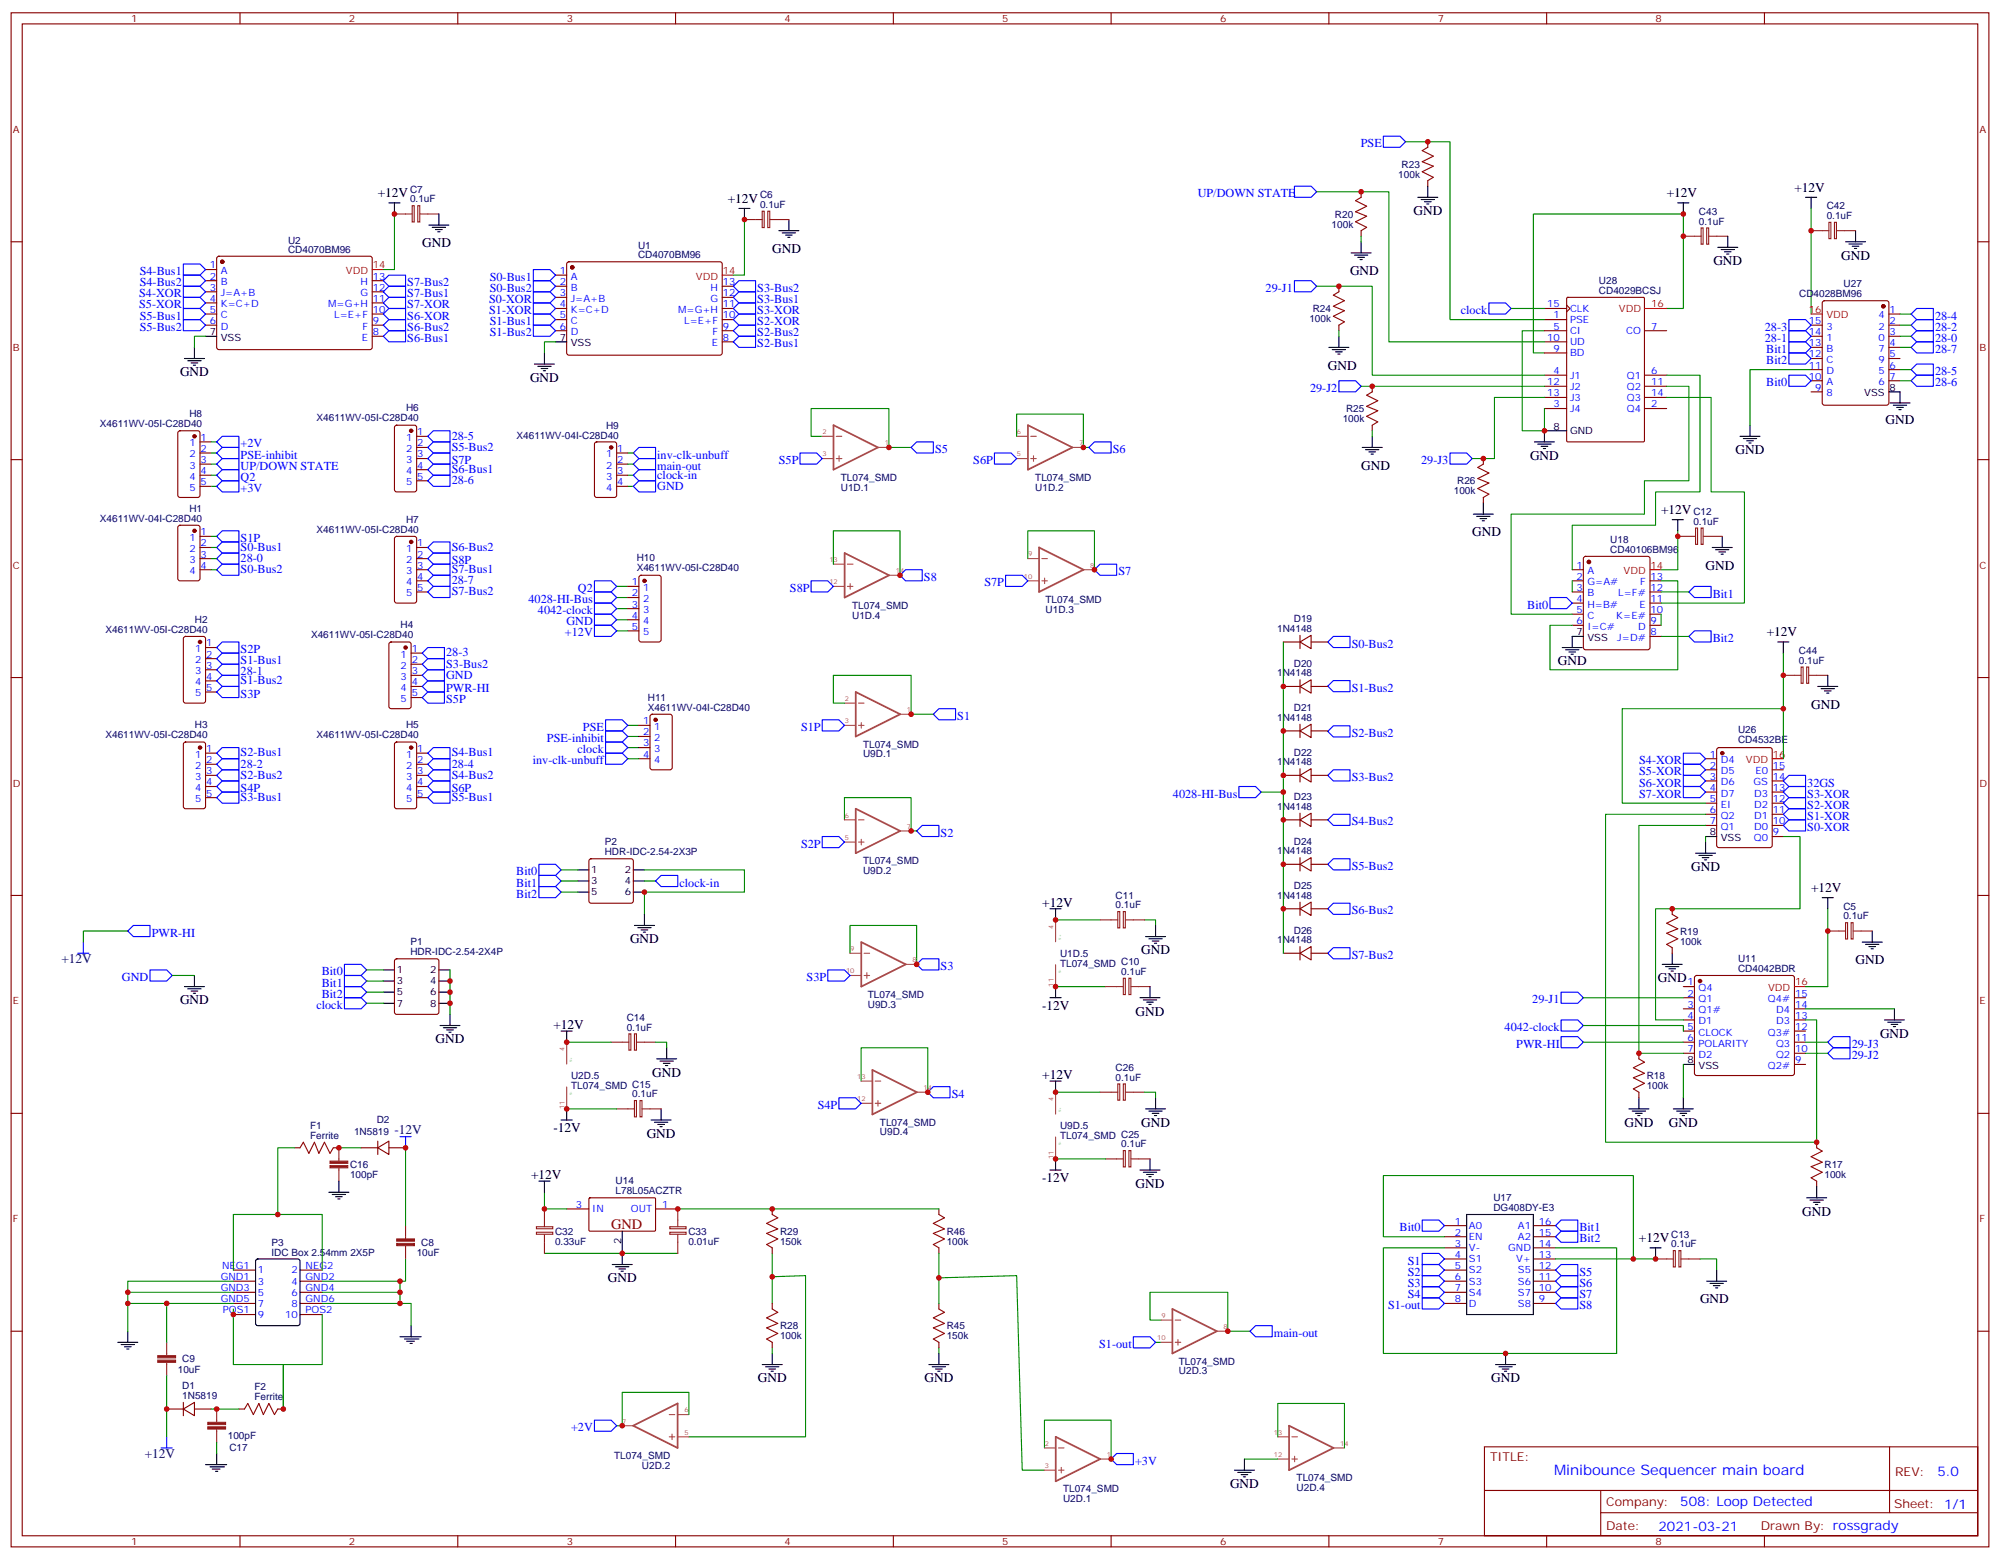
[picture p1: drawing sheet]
<svg xmlns="http://www.w3.org/2000/svg" width="635mm" height="494mm" viewBox="0 0 635 494" stroke-linecap="round" stroke-linejoin="round" font-family="sans-serif">
<defs><g id="words">
<text font-size="4.6" fill="#800" x="194" y="390">GND</text>
<text font-size="4.6" fill="#00f" x="493.4" y="468.2">Minibounce Sequencer main board</text>
<g font-size="4.2">
<text x="119.9" y="62.6">+12V</text>
<text x="231.1" y="64.4">+12V</text>
<text x="529.2" y="62.6">+12V</text>
<text x="569.7" y="60.9">+12V</text>
<text x="448.8" y="68.3">GND</text>
<text x="134.1" y="78.5">GND</text>
<text x="245.2" y="80.3">GND</text>
<text x="584.6" y="82.4">GND</text>
<text x="428.6" y="87.3">GND</text>
<text x="544" y="84.1">GND</text>
<text x="57.1" y="119.4">GND</text>
<text x="421.6" y="117.3">GND</text>
<text x="168.3" y="121.2">GND</text>
<text x="598.7" y="134.6">GND</text>
<text x="432.2" y="149">GND</text>
<text x="485.8" y="145.9">GND</text>
<text x="551" y="144.1">GND</text>
<text x="527.4" y="163.2">+12V</text>
<text x="467.4" y="170.2">GND</text>
<text x="541.5" y="180.8">GND</text>
<text x="560.9" y="202">+12V</text>
<text x="494.6" y="211.1">GND</text>
<text x="575" y="224.9">GND</text>
<text x="536.9" y="276.4">GND</text>
<text x="330.9" y="287.7">+12V</text>
<text x="575" y="283.1">+12V</text>
<text x="200" y="299.3">GND</text>
<text x="362.3" y="302.9">GND</text>
<text x="526.3" y="311.7">GND</text>
<text x="589.1" y="306">GND</text>
<text x="57.1" y="318.7">GND</text>
<text x="330.9" y="320.5">-12V</text>
<text x="360.5" y="322.3">GND</text>
<text x="175.7" y="326.5">+12V</text>
<text x="596.9" y="329.3">GND</text>
<text x="138.3" y="331.1">GND</text>
<text x="207.1" y="341.7">GND</text>
<text x="330.9" y="342.4">+12V</text>
<text x="175.7" y="359.3">-12V</text>
<text x="362.3" y="357.5">GND</text>
<text x="515.8" y="357.5">GND</text>
<text x="529.9" y="357.5">GND</text>
<text x="205.3" y="361.1">GND</text>
<text x="168.6" y="374.1">+12V</text>
<text x="330.9" y="375.2">-12V</text>
<text x="360.5" y="376.9">GND</text>
<text x="572.2" y="385.8">GND</text>
<text x="520.3" y="394.2">+12V</text>
<text x="193" y="406.9">GND</text>
<text x="539.8" y="413.6">GND</text>
<text x="240.6" y="438.7">GND</text>
<text x="293.5" y="438.7">GND</text>
<text x="473.4" y="438.7">GND</text>
<text x="390.5" y="472.2">GND</text>
</g>
<g font-size="4.2" fill="#000080">
<text x="19.5" y="305.7">+12V</text>
<text x="125.2" y="360">-12V</text>
<text x="45.9" y="462.7">+12V</text>
</g>
<g font-size="4.2" fill="#00f">
<text x="615.1" y="468.4">5.0</text>
<text x="533.5" y="478">508: Loop Detected</text>
<text x="526.6" y="485.8">2021-03-21</text>
</g>
<g font-size="3.9" fill="#00f">
<text x="432" y="46.7">PSE</text>
<text x="380.3" y="62.6">UP/DOWN STATE</text>
<text x="44.4" y="87.3">S4-Bus1</text>
<text x="155.5" y="89.1">S0-Bus1</text>
<text x="44.2" y="94.4">S4-XOR</text>
<text x="44.4" y="90.8">S4-Bus2</text>
<text x="129.3" y="94.4">S7-Bus1</text>
<text x="129.3" y="90.8">S7-Bus2</text>
<text x="155.5" y="92.6">S0-Bus2</text>
<text x="240.4" y="92.6">S3-Bus2</text>
<text x="401.8" y="92.6">29-J1</text>
<text x="44.2" y="97.9">S5-XOR</text>
<text x="44.4" y="101.4">S5-Bus1</text>
<text x="129.3" y="97.9">S7-XOR</text>
<text x="129.3" y="101.4">S6-XOR</text>
<text x="155.3" y="96.1">S0-XOR</text>
<text x="155.3" y="99.7">S1-XOR</text>
<text x="240.4" y="96.1">S3-Bus1</text>
<text x="240.4" y="99.7">S3-XOR</text>
<text x="463.8" y="99.7">clock</text>
<text x="614.4" y="101.4">28-4</text>
<text x="44.4" y="105">S5-Bus2</text>
<text x="129.3" y="105">S6-Bus2</text>
<text x="155.5" y="103.2">S1-Bus1</text>
<text x="155.5" y="106.7">S1-Bus2</text>
<text x="240.4" y="106.7">S2-Bus2</text>
<text x="240.4" y="103.2">S2-XOR</text>
<text x="560.3" y="105">28-3</text>
<text x="614.4" y="105">28-2</text>
<text x="129.3" y="108.5">S6-Bus1</text>
<text x="240.4" y="110.2">S2-Bus1</text>
<text x="560.3" y="108.5">28-1</text>
<text x="560.8" y="112">Bit1</text>
<text x="614.4" y="108.5">28-0</text>
<text x="614.4" y="112">28-7</text>
<text x="560.8" y="115.5">Bit2</text>
<text x="614.4" y="119.1">28-5</text>
<text x="416" y="124.4">29-J2</text>
<text x="560.8" y="122.6">Bit0</text>
<text x="614.4" y="122.6">28-6</text>
<text x="76.4" y="142">+2V</text>
<text x="143.4" y="143.1">S5-Bus2</text>
<text x="143.4" y="139.5">28-5</text>
<text x="296.9" y="143.8">S5</text>
<text x="353.3" y="143.8">S6</text>
<text x="76.4" y="145.5">PSE-inhibit</text>
<text x="76.4" y="149">UP/DOWN STATE</text>
<text x="143.4" y="147.3">S7P</text>
<text x="208.7" y="149">main-out</text>
<text x="208.7" y="145.5">inv-clk-unbuff</text>
<text x="247.3" y="147.3">S5P</text>
<text x="309" y="147.3">S6P</text>
<text x="451.2" y="147.3">29-J3</text>
<text x="76.4" y="152.6">Q2</text>
<text x="143.4" y="150.1">S6-Bus1</text>
<text x="143.4" y="153.6">28-6</text>
<text x="208.7" y="155.4">GND</text>
<text x="208.7" y="151.9">clock-in</text>
<text x="76.4" y="156.1">+3V</text>
<text x="76.4" y="172">S1P</text>
<text x="76.4" y="174.8">S0-Bus1</text>
<text x="76.4" y="178.3">28-0</text>
<text x="143.4" y="174.8">S6-Bus2</text>
<text x="143.4" y="179">S8P</text>
<text x="76.4" y="181.9">S0-Bus2</text>
<text x="143.4" y="185.4">28-7</text>
<text x="143.4" y="181.9">S7-Bus1</text>
<text x="293.3" y="184.3">S8</text>
<text x="355.1" y="182.6">S7</text>
<text x="143.4" y="188.9">S7-Bus2</text>
<text x="167.8" y="191.4">4028-HI-Bus</text>
<text x="183.5" y="187.9">Q2</text>
<text x="250.8" y="187.9">S8P</text>
<text x="312.5" y="186.1">S7P</text>
<text x="543.8" y="189.6">Bit1</text>
<text x="170.8" y="194.9">4042-clock</text>
<text x="484.9" y="193.1">Bit0</text>
<text x="179.4" y="202">+12V</text>
<text x="179.8" y="198.4">GND</text>
<text x="543.8" y="203.7">Bit2</text>
<text x="76.4" y="207.3">S2P</text>
<text x="141.6" y="208.3">28-3</text>
<text x="429.2" y="205.5">S0-Bus2</text>
<text x="76.4" y="214.3">28-1</text>
<text x="76.4" y="210.8">S1-Bus1</text>
<text x="141.6" y="215.4">GND</text>
<text x="141.6" y="211.8">S3-Bus2</text>
<text x="76.4" y="217.1">S1-Bus2</text>
<text x="76.4" y="221.4">S3P</text>
<text x="141.6" y="219.6">PWR-HI</text>
<text x="429.2" y="219.5">S1-Bus2</text>
<text x="141.6" y="223.1">S5P</text>
<text x="185.1" y="232">PSE</text>
<text x="254.3" y="232">S1P</text>
<text x="303.9" y="228.4">S1</text>
<text x="429.2" y="233.9">S2-Bus2</text>
<text x="173.7" y="235.5">PSE-inhibit</text>
<text x="183.4" y="239">clock</text>
<text x="76.4" y="243.6">28-2</text>
<text x="76.4" y="240.1">S2-Bus1</text>
<text x="143.4" y="240.1">S4-Bus1</text>
<text x="143.4" y="243.6">28-4</text>
<text x="169.1" y="242.5">inv-clk-unbuff</text>
<text x="520.4" y="242.5">S4-XOR</text>
<text x="76.4" y="247.1">S2-Bus2</text>
<text x="76.4" y="251.4">S4P</text>
<text x="143.4" y="247.1">S4-Bus2</text>
<text x="143.4" y="251.4">S6P</text>
<text x="429.2" y="247.8">S3-Bus2</text>
<text x="520.4" y="246.1">S5-XOR</text>
<text x="520.4" y="249.6">S6-XOR</text>
<text x="573.8" y="249.6">32GS</text>
<text x="76.4" y="254.2">S3-Bus1</text>
<text x="143.4" y="254.2">S5-Bus1</text>
<text x="372.4" y="253.1">4028-HI-Bus</text>
<text x="520.4" y="253.1">S7-XOR</text>
<text x="573.8" y="256.6">S2-XOR</text>
<text x="573.8" y="253.1">S3-XOR</text>
<text x="429.2" y="261.9">S4-Bus2</text>
<text x="573.8" y="263.7">S0-XOR</text>
<text x="573.8" y="260.2">S1-XOR</text>
<text x="254.3" y="269">S2P</text>
<text x="298.6" y="265.5">S2</text>
<text x="163.9" y="277.8">Bit0</text>
<text x="163.9" y="281.3">Bit1</text>
<text x="215.7" y="281.3">clock-in</text>
<text x="429.2" y="276">S5-Bus2</text>
<text x="163.9" y="284.9">Bit2</text>
<text x="429.2" y="290.2">S6-Bus2</text>
<text x="48.2" y="297.2">PWR-HI</text>
<text x="429.2" y="304.3">S7-Bus2</text>
<text x="38.7" y="311.3">GND</text>
<text x="102.2" y="309.6">Bit0</text>
<text x="256.1" y="311.3">S3P</text>
<text x="298.6" y="307.8">S3</text>
<text x="102.2" y="313.1">Bit1</text>
<text x="102.2" y="316.6">Bit2</text>
<text x="100.4" y="320.1">clock</text>
<text x="486.5" y="318.4">29-J1</text>
<text x="477.7" y="327.2">4042-clock</text>
<text x="481.4" y="332.5">PWR-HI</text>
<text x="587.9" y="332.5">29-J3</text>
<text x="587.9" y="336">29-J2</text>
<text x="259.6" y="351.9">S4P</text>
<text x="302.2" y="348.4">S4</text>
<text x="444.4" y="390.7">Bit0</text>
<text x="501.5" y="394.2">Bit2</text>
<text x="501.5" y="390.7">Bit1</text>
<text x="447" y="401.3">S1</text>
<text x="447" y="404.8">S2</text>
<text x="501.5" y="404.8">S5</text>
<text x="447" y="411.9">S4</text>
<text x="447" y="408.3">S3</text>
<text x="501.5" y="408.3">S6</text>
<text x="501.5" y="411.9">S7</text>
<text x="440.7" y="415.4">S1-out</text>
<text x="501.5" y="415.4">S8</text>
<text x="404.5" y="424.2">main-out</text>
<text x="349" y="427.7">S1-out</text>
<text x="181.3" y="454.2">+2V</text>
<text x="360.4" y="464.8">+3V</text>
</g>
<g font-size="3.9" fill="#800">
<text x="473.1" y="463.7">TITLE:</text>
<text x="601.7" y="468.4">REV:</text>
<text x="510" y="477.9">Company:</text>
<text x="601.4" y="478.5">Sheet: 1/1</text>
<text x="510" y="485.6">Date:</text>
<text x="559" y="485.7">Drawn By: rossgrady</text>
</g>
<g font-size="3.2" fill="#800">
<text x="41.6" y="7.1">1</text>
<text x="110.8" y="7.1">2</text>
<text x="179.9" y="7.1">3</text>
<text x="249.1" y="7.1">4</text>
<text x="318.2" y="7.1">5</text>
<text x="387.3" y="7.1">6</text>
<text x="456.5" y="7.1">7</text>
<text x="525.6" y="7.1">8</text>
<text x="4.1" y="42.2">A</text>
<text x="628.5" y="42.2">A</text>
<text x="4.1" y="111.3">B</text>
<text x="628.5" y="111.3">B</text>
<text x="4.1" y="180.4">C</text>
<text x="628.5" y="180.4">C</text>
<text x="4.1" y="249.6">D</text>
<text x="628.5" y="249.6">D</text>
<text x="4.1" y="318.7">E</text>
<text x="628.5" y="318.7">E</text>
<text x="4.1" y="387.9">F</text>
<text x="628.5" y="387.9">F</text>
<text x="41.6" y="490.4">1</text>
<text x="110.8" y="490.4">2</text>
<text x="179.9" y="490.4">3</text>
<text x="249.1" y="490.4">4</text>
<text x="318.2" y="490.4">5</text>
<text x="387.3" y="490.4">6</text>
<text x="456.5" y="490.4">7</text>
<text x="525.6" y="490.4">8</text>
</g>
<g font-size="3.2" fill="#000080">
<text x="445" y="53.2">R23</text>
<text x="444" y="56.4">100k</text>
<text x="130.2" y="64.2">0.1uF</text>
<text x="130.2" y="61.1">C7</text>
<text x="241.3" y="66">0.1uF</text>
<text x="241.3" y="62.9">C6</text>
<text x="423.9" y="69.1">R20</text>
<text x="539.4" y="71.3">0.1uF</text>
<text x="539.4" y="68.2">C43</text>
<text x="580" y="69.5">0.1uF</text>
<text x="580" y="66.4">C42</text>
<text x="91.4" y="77.3">U2</text>
<text x="422.8" y="72.2">100k</text>
<text x="91.4" y="80.3">CD4070BM96</text>
<text x="202.6" y="82">CD4070BM96</text>
<text x="202.6" y="79">U1</text>
<text x="507.7" y="93.2">CD4029BCSJ</text>
<text x="507.7" y="90">U28</text>
<text x="571.2" y="94.4">CD4028BM96</text>
<text x="585.4" y="91.2">U27</text>
<text x="416.8" y="99">R24</text>
<text x="415.7" y="102.2">100k</text>
<text x="128.9" y="130.5">H6</text>
<text x="427.4" y="130.8">R25</text>
<text x="31.7" y="135.5">X4611WV-05I-C28D40</text>
<text x="60.1" y="132.3">H8</text>
<text x="100.5" y="133.7">X4611WV-05I-C28D40</text>
<text x="192.4" y="136">H9</text>
<text x="426.3" y="134">100k</text>
<text x="164" y="139.2">X4611WV-04I-C28D40</text>
<text x="267" y="152.6">TL074_SMD</text>
<text x="267" y="155.7">U1D.1</text>
<text x="328.7" y="152.6">TL074_SMD</text>
<text x="328.7" y="155.7">U1D.2</text>
<text x="462.7" y="153.7">R26</text>
<text x="461.6" y="156.9">100k</text>
<text x="31.7" y="165.6">X4611WV-04I-C28D40</text>
<text x="60.1" y="162.5">H1</text>
<text x="128.9" y="165.8">H7</text>
<text x="537.7" y="166.5">0.1uF</text>
<text x="537.7" y="163.5">C12</text>
<text x="100.5" y="169">X4611WV-05I-C28D40</text>
<text x="511.3" y="172.3">U18</text>
<text x="202.2" y="178.2">H10</text>
<text x="511.3" y="175.5">CD40106BM96</text>
<text x="202.2" y="181.4">X4611WV-05I-C28D40</text>
<text x="332" y="191.4">TL074_SMD</text>
<text x="61.9" y="197.6">H2</text>
<text x="270.6" y="193.1">TL074_SMD</text>
<text x="270.6" y="196.3">U1D.4</text>
<text x="332" y="194.5">U1D.3</text>
<text x="410.8" y="197.5">D19</text>
<text x="33.5" y="200.8">X4611WV-05I-C28D40</text>
<text x="98.8" y="202.5">X4611WV-05I-C28D40</text>
<text x="127.2" y="199.3">H4</text>
<text x="405.5" y="200.6">1N4148</text>
<text x="571.2" y="207.5">C44</text>
<text x="405.5" y="214.7">1N4148</text>
<text x="410.8" y="211.6">D20</text>
<text x="571.2" y="210.6">0.1uF</text>
<text x="205.7" y="225.6">X4611WV-04I-C28D40</text>
<text x="205.7" y="222.5">H11</text>
<text x="410.8" y="225.7">D21</text>
<text x="61.9" y="231.1">H3</text>
<text x="128.9" y="231.1">H5</text>
<text x="405.5" y="228.8">1N4148</text>
<text x="551.8" y="232.5">U26</text>
<text x="33.5" y="234.3">X4611WV-05I-C28D40</text>
<text x="100.5" y="234.3">X4611WV-05I-C28D40</text>
<text x="274" y="237.2">TL074_SMD</text>
<text x="410.8" y="239.8">D22</text>
<text x="551.8" y="235.8">CD4532BE</text>
<text x="274" y="240.4">U9D.1</text>
<text x="405.5" y="242.9">1N4148</text>
<text x="405.5" y="257">1N4148</text>
<text x="410.8" y="253.9">D23</text>
<text x="192" y="268.3">P2</text>
<text x="410.8" y="268.1">D24</text>
<text x="192" y="271.5">HDR-IDC-2.54-2X3P</text>
<text x="274" y="274.3">TL074_SMD</text>
<text x="405.5" y="271.1">1N4148</text>
<text x="274" y="277.4">U9D.2</text>
<text x="354.2" y="285.2">C11</text>
<text x="405.5" y="285.2">1N4148</text>
<text x="410.8" y="282.2">D25</text>
<text x="354.2" y="288.2">0.1uF</text>
<text x="585.3" y="291.7">0.1uF</text>
<text x="585.3" y="288.7">C5</text>
<text x="405.5" y="299.3">1N4148</text>
<text x="410.8" y="296.3">D26</text>
<text x="533.4" y="299.8">100k</text>
<text x="533.4" y="296.6">R19</text>
<text x="130.3" y="303.2">HDR-IDC-2.54-2X4P</text>
<text x="130.3" y="300">P1</text>
<text x="336.5" y="303.7">U1D.5</text>
<text x="551.8" y="305.2">U11</text>
<text x="336.5" y="306.8">TL074_SMD C10</text>
<text x="356" y="309.4">0.1uF</text>
<text x="551.8" y="308.3">CD4042BDR</text>
<text x="275.5" y="316.6">TL074_SMD</text>
<text x="199" y="324">C14</text>
<text x="275.5" y="319.8">U9D.3</text>
<text x="199" y="327">0.1uF</text>
<text x="354.2" y="339.8">C26</text>
<text x="181.3" y="345.7">TL074_SMD C15</text>
<text x="181.3" y="342.5">U2D.5</text>
<text x="354.2" y="342.9">0.1uF</text>
<text x="522.8" y="345.6">100k</text>
<text x="522.8" y="342.5">R18</text>
<text x="200.7" y="348.2">0.1uF</text>
<text x="98.4" y="358.2">F1</text>
<text x="119.6" y="356.5">D2</text>
<text x="279.4" y="357.2">TL074_SMD</text>
<text x="336.5" y="358.4">U9D.5</text>
<text x="98.4" y="361.4">Ferrite</text>
<text x="112.4" y="360.1">1N5819</text>
<text x="279.4" y="360.3">U9D.4</text>
<text x="336.5" y="361.5">TL074_SMD C25</text>
<text x="356" y="364.1">0.1uF</text>
<text x="111.1" y="370.6">C16</text>
<text x="579.3" y="370.7">R17</text>
<text x="111.1" y="373.9">100pF</text>
<text x="195.5" y="375.7">U14</text>
<text x="579.3" y="373.9">100k</text>
<text x="195.4" y="378.9">L78L05ACZTR</text>
<text x="474.1" y="381.2">U17</text>
<text x="474.1" y="384.4">DG408DY-E3</text>
<text x="86.2" y="395.3">P3</text>
<text x="133.7" y="395.3">C8</text>
<text x="176.2" y="395">0.33uF</text>
<text x="176.2" y="391.8">C32</text>
<text x="218.5" y="395">0.01uF</text>
<text x="218.5" y="391.8">C33</text>
<text x="247.6" y="395">150k</text>
<text x="247.7" y="391.8">R29</text>
<text x="300.6" y="395">100k</text>
<text x="300.6" y="391.8">R46</text>
<text x="530.6" y="395.8">0.1uF</text>
<text x="530.6" y="392.8">C13</text>
<text x="86.2" y="398.5">IDC Box 2.54mm 2X5P</text>
<text x="132.3" y="398.6">10uF</text>
<text x="247.6" y="425">100k</text>
<text x="247.7" y="421.8">R28</text>
<text x="300.6" y="425">150k</text>
<text x="300.6" y="421.8">R45</text>
<text x="56.4" y="435.6">10uF</text>
<text x="57.9" y="432.4">C9</text>
<text x="374.3" y="433">TL074_SMD</text>
<text x="374.3" y="436.2">U2D.3</text>
<text x="57.9" y="444">1N5819</text>
<text x="57.9" y="440.8">D1</text>
<text x="80.8" y="441.1">F2</text>
<text x="80.8" y="444.3">Ferrite</text>
<text x="72.3" y="456.8">100pF</text>
<text x="72.8" y="460.6">C17</text>
<text x="195" y="463">TL074_SMD</text>
<text x="203.8" y="466.2">U2D.2</text>
<text x="337.5" y="473.6">TL074_SMD</text>
<text x="411.7" y="470.1">TL074_SMD</text>
<text x="411.7" y="473.2">U2D.4</text>
<text x="337.5" y="476.7">U2D.1</text>
</g>
<g font-size="3.2" fill="#00f">
<text x="66.6" y="85.2">1</text>
<text x="66.6" y="88.7">2</text>
<text x="70.1" y="87">A</text>
<text x="118.4" y="88.7">13</text>
<text x="177.7" y="87">1</text>
<text x="181.2" y="88.7">A</text>
<text x="66.6" y="92.3">3</text>
<text x="66.6" y="95.8">4</text>
<text x="70.1" y="90.5">B</text>
<text x="70.1" y="94">J=A+B</text>
<text x="114.4" y="94">G</text>
<text x="114.5" y="90.5">H</text>
<text x="118.4" y="95.8">11</text>
<text x="118.4" y="92.3">12</text>
<text x="177.7" y="90.5">2</text>
<text x="177.7" y="94">3</text>
<text x="181.2" y="92.3">B</text>
<text x="181.2" y="95.8">J=A+B</text>
<text x="225.5" y="95.8">G</text>
<text x="225.6" y="92.3">H</text>
<text x="229.5" y="94">12</text>
<text x="229.5" y="90.5">13</text>
<text x="66.6" y="99.3">5</text>
<text x="70.1" y="97.5">K=C+D</text>
<text x="70.1" y="101.1">C</text>
<text x="104.2" y="97.5">M=G+H</text>
<text x="106.1" y="101.1">L=E+F</text>
<text x="118.4" y="99.3">10</text>
<text x="177.7" y="97.5">4</text>
<text x="177.7" y="101.1">5</text>
<text x="181.2" y="99.3">K=C+D</text>
<text x="215.3" y="99.3">M=G+H</text>
<text x="229.5" y="101.1">10</text>
<text x="229.5" y="97.5">11</text>
<text x="491.3" y="97.5">15</text>
<text x="493.3" y="101.1">1</text>
<text x="498.5" y="99">CLK</text>
<text x="596.4" y="101.1">4</text>
<text x="599.9" y="99.3">1</text>
<text x="66.6" y="102.8">6</text>
<text x="70.1" y="104.6">D</text>
<text x="115.1" y="104.6">F</text>
<text x="118.4" y="106.4">8</text>
<text x="118.4" y="102.8">9</text>
<text x="177.7" y="104.6">6</text>
<text x="181.2" y="102.8">C</text>
<text x="181.2" y="106.4">D</text>
<text x="217.2" y="102.8">L=E+F</text>
<text x="226.2" y="106.4">F</text>
<text x="229.5" y="104.6">9</text>
<text x="493.3" y="104.6">5</text>
<text x="498.5" y="102.5">PSE</text>
<text x="498.5" y="106">CI</text>
<text x="516.3" y="106">CO</text>
<text x="524.2" y="104.6">7</text>
<text x="574.3" y="106.4">14</text>
<text x="574.3" y="102.8">15</text>
<text x="579.9" y="104.6">3</text>
<text x="596.4" y="104.6">2</text>
<text x="599.9" y="102.8">2</text>
<text x="599.9" y="106.4">3</text>
<text x="114.9" y="108.1">E</text>
<text x="226" y="109.9">E</text>
<text x="229.5" y="108.1">8</text>
<text x="491.3" y="108.1">10</text>
<text x="493.3" y="111.7">9</text>
<text x="498.5" y="109.5">UD</text>
<text x="498.5" y="113.1">BD</text>
<text x="574.3" y="113.4">12</text>
<text x="574.3" y="109.9">13</text>
<text x="579.9" y="111.7">B</text>
<text x="579.9" y="108.1">1</text>
<text x="596.4" y="108.1">0</text>
<text x="596.4" y="111.7">7</text>
<text x="599.9" y="109.9">4</text>
<text x="599.9" y="113.4">5</text>
<text x="493.3" y="118.7">4</text>
<text x="524.2" y="118.7">6</text>
<text x="574.3" y="116.9">11</text>
<text x="579.9" y="118.7">D</text>
<text x="579.9" y="115.2">C</text>
<text x="596.4" y="115.2">9</text>
<text x="596.4" y="118.7">5</text>
<text x="599.9" y="116.9">6</text>
<text x="491.3" y="122.2">12</text>
<text x="491.3" y="125.8">13</text>
<text x="498.5" y="120.1">J1</text>
<text x="498.5" y="123.6">J2</text>
<text x="516.5" y="120.1">Q1</text>
<text x="516.5" y="123.6">Q2</text>
<text x="524.2" y="122.2">11</text>
<text x="524.2" y="125.8">14</text>
<text x="574.3" y="120.5">10</text>
<text x="576.4" y="124">9</text>
<text x="579.9" y="125.8">8</text>
<text x="579.9" y="122.2">A</text>
<text x="596.4" y="122.2">6</text>
<text x="599.9" y="120.5">7</text>
<text x="493.3" y="129.3">3</text>
<text x="498.5" y="127.2">J3</text>
<text x="498.5" y="130.7">J4</text>
<text x="516.5" y="127.2">Q3</text>
<text x="516.5" y="130.7">Q4</text>
<text x="524.2" y="129.3">2</text>
<text x="60.2" y="141.6">1</text>
<text x="63.7" y="139.9">1</text>
<text x="63.7" y="143.4">2</text>
<text x="129" y="139.9">1</text>
<text x="129" y="143.4">2</text>
<text x="132.5" y="138.1">1</text>
<text x="132.5" y="141.6">2</text>
<text x="196" y="143.4">1</text>
<text x="60.2" y="145.2">2</text>
<text x="60.2" y="148.7">3</text>
<text x="63.7" y="146.9">3</text>
<text x="129" y="146.9">3</text>
<text x="132.5" y="145.2">3</text>
<text x="132.5" y="148.7">4</text>
<text x="192.5" y="145.2">1</text>
<text x="192.5" y="148.7">2</text>
<text x="196" y="146.9">2</text>
<text x="60.2" y="152.2">4</text>
<text x="60.2" y="155.8">5</text>
<text x="63.7" y="150.5">4</text>
<text x="63.7" y="154">5</text>
<text x="129" y="150.5">4</text>
<text x="129" y="154">5</text>
<text x="132.5" y="152.2">5</text>
<text x="192.5" y="152.2">3</text>
<text x="192.5" y="155.8">4</text>
<text x="196" y="150.5">3</text>
<text x="196" y="154">4</text>
<text x="60.2" y="171.6">1</text>
<text x="63.7" y="169.9">1</text>
<text x="63.7" y="173.4">2</text>
<text x="132.5" y="173.4">1</text>
<text x="60.2" y="175.2">2</text>
<text x="60.2" y="178.7">3</text>
<text x="63.7" y="176.9">3</text>
<text x="129" y="175.2">1</text>
<text x="129" y="178.7">2</text>
<text x="132.5" y="176.9">2</text>
<text x="60.2" y="182.2">4</text>
<text x="63.7" y="180.4">4</text>
<text x="129" y="182.2">3</text>
<text x="129" y="185.7">4</text>
<text x="132.5" y="180.4">3</text>
<text x="132.5" y="184">4</text>
<text x="200.7" y="185.7">1</text>
<text x="500.5" y="180.4">1</text>
<text x="500.5" y="184">2</text>
<text x="504" y="182.2">A</text>
<text x="504" y="185.7">G=A#</text>
<text x="520.7" y="185.7">F</text>
<text x="524.1" y="184">13</text>
<text x="129" y="189.3">5</text>
<text x="132.5" y="187.5">5</text>
<text x="200.7" y="189.3">2</text>
<text x="204.2" y="187.5">1</text>
<text x="204.2" y="191">2</text>
<text x="500.5" y="187.5">3</text>
<text x="500.5" y="191">4</text>
<text x="504" y="189.3">B</text>
<text x="513.8" y="189.3">L=F#</text>
<text x="524.1" y="191">11</text>
<text x="524.1" y="187.5">12</text>
<text x="200.7" y="192.8">3</text>
<text x="200.7" y="196.3">4</text>
<text x="204.2" y="194.6">3</text>
<text x="500.5" y="194.6">5</text>
<text x="504" y="192.8">H=B#</text>
<text x="504" y="196.3">C</text>
<text x="513.2" y="196.3">K=E#</text>
<text x="520.6" y="192.8">E</text>
<text x="524.1" y="194.6">10</text>
<text x="200.7" y="199.8">5</text>
<text x="204.2" y="198.1">4</text>
<text x="204.2" y="201.6">5</text>
<text x="500.5" y="198.1">6</text>
<text x="504" y="199.8">I=C#</text>
<text x="513.5" y="203.4">J=D#</text>
<text x="520.1" y="199.8">D</text>
<text x="524.1" y="201.6">8</text>
<text x="524.1" y="198.1">9</text>
<text x="61.9" y="206.9">1</text>
<text x="65.4" y="205.1">1</text>
<text x="65.4" y="208.7">2</text>
<text x="127.2" y="208.7">1</text>
<text x="130.7" y="206.9">1</text>
<text x="61.9" y="210.4">2</text>
<text x="61.9" y="214">3</text>
<text x="65.4" y="212.2">3</text>
<text x="65.4" y="215.7">4</text>
<text x="127.2" y="212.2">2</text>
<text x="127.2" y="215.7">3</text>
<text x="130.7" y="210.4">2</text>
<text x="130.7" y="214">3</text>
<text x="61.9" y="217.5">4</text>
<text x="61.9" y="221">5</text>
<text x="65.4" y="219.3">5</text>
<text x="127.2" y="219.3">4</text>
<text x="130.7" y="217.5">4</text>
<text x="130.7" y="221">5</text>
<text x="127.2" y="222.8">5</text>
<text x="204.2" y="229.8">1</text>
<text x="204.2" y="233.4">2</text>
<text x="207.7" y="231.6">1</text>
<text x="65.4" y="238.7">1</text>
<text x="132.5" y="238.7">1</text>
<text x="204.2" y="236.9">3</text>
<text x="207.7" y="235.1">2</text>
<text x="207.7" y="238.7">3</text>
<text x="61.9" y="240.4">1</text>
<text x="61.9" y="243.9">2</text>
<text x="65.4" y="242.2">2</text>
<text x="65.4" y="245.7">3</text>
<text x="129" y="240.4">1</text>
<text x="129" y="243.9">2</text>
<text x="132.5" y="242.2">2</text>
<text x="132.5" y="245.7">3</text>
<text x="204.2" y="240.4">4</text>
<text x="207.7" y="242.2">4</text>
<text x="542.9" y="240.4">1</text>
<text x="542.9" y="243.9">2</text>
<text x="546.3" y="242.2">D4</text>
<text x="546.3" y="245.7">D5</text>
<text x="557.4" y="245.7">E0</text>
<text x="562.9" y="243.9">15</text>
<text x="61.9" y="247.5">3</text>
<text x="61.9" y="251">4</text>
<text x="65.4" y="249.2">4</text>
<text x="129" y="247.5">3</text>
<text x="129" y="251">4</text>
<text x="132.5" y="249.2">4</text>
<text x="542.9" y="247.5">3</text>
<text x="542.9" y="251">4</text>
<text x="546.3" y="249.2">D6</text>
<text x="556.7" y="249.2">GS</text>
<text x="562.9" y="251">13</text>
<text x="562.9" y="247.5">14</text>
<text x="61.9" y="254.5">5</text>
<text x="65.4" y="252.8">5</text>
<text x="129" y="254.5">5</text>
<text x="132.5" y="252.8">5</text>
<text x="542.9" y="254.5">5</text>
<text x="546.3" y="252.8">D7</text>
<text x="546.3" y="256.3">EI</text>
<text x="556.9" y="256.3">D2</text>
<text x="556.9" y="252.8">D3</text>
<text x="562.9" y="254.5">12</text>
<text x="542.9" y="258.1">6</text>
<text x="542.9" y="261.6">7</text>
<text x="546.3" y="259.8">Q2</text>
<text x="546.3" y="263.3">Q1</text>
<text x="556.9" y="263.3">D0</text>
<text x="556.9" y="259.8">D1</text>
<text x="562.9" y="261.6">10</text>
<text x="562.9" y="258.1">11</text>
<text x="556.9" y="266.9">Q0</text>
<text x="562.9" y="265.1">9</text>
<text x="535.8" y="312.7">1</text>
<text x="535.8" y="316.3">2</text>
<text x="539.3" y="314.5">Q4</text>
<text x="569.9" y="316.3">15</text>
<text x="535.8" y="319.8">3</text>
<text x="535.8" y="323.3">4</text>
<text x="539.3" y="318">Q1</text>
<text x="539.3" y="321.6">Q1#</text>
<text x="561.3" y="318">Q4#</text>
<text x="564" y="321.6">D4</text>
<text x="569.9" y="323.3">13</text>
<text x="569.9" y="319.8">14</text>
<text x="535.8" y="326.8">5</text>
<text x="539.3" y="325.1">D1</text>
<text x="539.3" y="328.6">CLOCK</text>
<text x="561.3" y="328.6">Q3#</text>
<text x="564" y="325.1">D3</text>
<text x="569.9" y="326.8">12</text>
<text x="535.8" y="330.4">6</text>
<text x="535.8" y="333.9">7</text>
<text x="539.3" y="332.1">POLARITY</text>
<text x="539.3" y="335.7">D2</text>
<text x="563.9" y="335.7">Q2</text>
<text x="563.9" y="332.1">Q3</text>
<text x="569.9" y="333.9">10</text>
<text x="569.9" y="330.4">11</text>
<text x="561.3" y="339.2">Q2#</text>
<text x="569.9" y="337.4">9</text>
<text x="182.8" y="383.3">3</text>
<text x="210.3" y="383.3">1</text>
<text x="188" y="384.7">IN</text>
<text x="200.3" y="384.7">OUT</text>
<text x="461.9" y="388.6">1</text>
<text x="466.4" y="390">A0</text>
<text x="481.9" y="390">A1</text>
<text x="488.6" y="388.6">16</text>
<text x="461.9" y="392.1">2</text>
<text x="461.9" y="395.6">3</text>
<text x="466.4" y="393.5">EN</text>
<text x="481.9" y="393.5">A2</text>
<text x="488.6" y="395.6">14</text>
<text x="488.6" y="392.1">15</text>
<text x="461.9" y="399.2">4</text>
<text x="466.4" y="397.1">V-</text>
<text x="466.4" y="400.6">S1</text>
<text x="478.8" y="397.1">GND</text>
<text x="481.4" y="400.6">V+</text>
<text x="488.6" y="399.2">13</text>
<text x="70.1" y="406.2">GND1</text>
<text x="70.5" y="402.7">NEG1</text>
<text x="81.8" y="404.1">1</text>
<text x="81.8" y="407.6">3</text>
<text x="92.5" y="404.1">2</text>
<text x="92.5" y="407.6">4</text>
<text x="97" y="402.7">NEG2</text>
<text x="97" y="406.2">GND2</text>
<text x="461.9" y="402.7">5</text>
<text x="461.9" y="406.2">6</text>
<text x="466.4" y="404.1">S2</text>
<text x="466.4" y="407.6">S3</text>
<text x="481.9" y="407.6">S6</text>
<text x="481.9" y="404.1">S5</text>
<text x="488.6" y="406.2">11</text>
<text x="488.6" y="402.7">12</text>
<text x="70.1" y="409.8">GND3</text>
<text x="70.1" y="413.3">GND5</text>
<text x="81.8" y="411.2">5</text>
<text x="92.5" y="411.2">6</text>
<text x="97" y="409.8">GND4</text>
<text x="97" y="413.3">GND6</text>
<text x="461.9" y="409.8">7</text>
<text x="461.9" y="413.3">8</text>
<text x="466.4" y="411.2">S4</text>
<text x="481.9" y="411.2">S7</text>
<text x="488.6" y="413.3">9</text>
<text x="488.6" y="409.8">10</text>
<text x="70.8" y="416.8">POS1</text>
<text x="81.8" y="414.7">7</text>
<text x="81.8" y="418.2">9</text>
<text x="90.5" y="418.2">10</text>
<text x="92.5" y="414.7">8</text>
<text x="97" y="416.8">POS2</text>
<text x="466.4" y="414.7">D</text>
<text x="481.9" y="414.7">S8</text>
</g>
<g font-size="3.2" fill="#f00">
<text x="109.8" y="87">VDD</text>
<text x="118.4" y="85.2">14</text>
<text x="220.9" y="88.7">VDD</text>
<text x="229.5" y="87">14</text>
<text x="514" y="99">VDD</text>
<text x="524.2" y="97.5">16</text>
<text x="574.3" y="99.3">16</text>
<text x="579.9" y="101.1">VDD</text>
<text x="515.5" y="182.2">VDD</text>
<text x="524.1" y="180.4">14</text>
<text x="554.3" y="242.2">VDD</text>
<text x="562.9" y="240.4">16</text>
<text x="561.4" y="314.5">VDD</text>
<text x="569.9" y="312.7">16</text>
</g>
<g font-size="3.2">
<text x="66.6" y="106.4">7</text>
<text x="70.1" y="108.1">VSS</text>
<text x="177.7" y="108.1">7</text>
<text x="181.2" y="109.9">VSS</text>
<text x="591.9" y="125.8">VSS</text>
<text x="599.9" y="124">8</text>
<text x="493.3" y="136.3">8</text>
<text x="498.5" y="137.8">GND</text>
<text x="500.5" y="201.6">7</text>
<text x="504" y="203.4">VSS</text>
<text x="542.9" y="265.1">8</text>
<text x="546.3" y="266.9">VSS</text>
<text x="187.7" y="277.1">1</text>
<text x="187.7" y="280.6">3</text>
<text x="198.4" y="277.1">2</text>
<text x="198.4" y="280.6">4</text>
<text x="187.7" y="284.2">5</text>
<text x="198.4" y="284.2">6</text>
<text x="125.9" y="308.9">1</text>
<text x="136.6" y="308.9">2</text>
<text x="125.9" y="312.4">3</text>
<text x="125.9" y="315.9">5</text>
<text x="136.6" y="312.4">4</text>
<text x="136.6" y="315.9">6</text>
<text x="125.9" y="319.4">7</text>
<text x="136.6" y="319.4">8</text>
<text x="535.8" y="337.4">8</text>
<text x="539.3" y="339.2">VSS</text>
<text x="197.2" y="394.8" transform="rotate(-90 197.2 394.8)">2</text>
</g>
<g font-size="2.1" fill="#a54b4b">
<text x="261.2" y="137.8">2</text>
<text x="322.9" y="137.8">6</text>
<text x="280.9" y="141.3">1</text>
<text x="342.6" y="141.3">7</text>
<text x="261.2" y="144.8">3</text>
<text x="322.9" y="144.8">5</text>
<text x="263.3" y="178.3">13</text>
<text x="326.4" y="176.6">9</text>
<text x="263.3" y="185.4">12</text>
<text x="284.4" y="181.9">14</text>
<text x="325.1" y="183.6">10</text>
<text x="346.2" y="180.1">8</text>
<text x="268.2" y="222.4">2</text>
<text x="287.9" y="226">1</text>
<text x="268.2" y="229.5">3</text>
<text x="268.2" y="259.5">6</text>
<text x="287.9" y="263">7</text>
<text x="268.2" y="266.5">5</text>
<text x="334.4" y="294.8" transform="rotate(-90 334.4 294.8)">4</text>
<text x="270" y="301.8">9</text>
<text x="289.7" y="305.3">8</text>
<text x="268.6" y="308.9">10</text>
<text x="334.4" y="313.1" transform="rotate(-90 334.4 313.1)">11</text>
<text x="179.2" y="333.6" transform="rotate(-90 179.2 333.6)">4</text>
<text x="272.2" y="342.4">13</text>
<text x="293.2" y="345.9">14</text>
<text x="179.2" y="351.9" transform="rotate(-90 179.2 351.9)">11</text>
<text x="272.2" y="349.4">12</text>
<text x="334.4" y="349.5" transform="rotate(-90 334.4 349.5)">4</text>
<text x="334.4" y="367.8" transform="rotate(-90 334.4 367.8)">11</text>
<text x="368.8" y="418.2">9</text>
<text x="367.4" y="425.3">10</text>
<text x="388.5" y="421.8">8</text>
<text x="217.3" y="448.2">6</text>
<text x="197.5" y="451.7">7</text>
<text x="217.3" y="455.3">5</text>
<text x="404.5" y="455.3">13</text>
<text x="331.7" y="458.8">2</text>
<text x="425.5" y="458.8">14</text>
<text x="331.7" y="465.9">3</text>
<text x="351.4" y="462.3">1</text>
<text x="404.5" y="462.3">12</text>
</g>
<g font-size="1.1" fill="#4ba54b">
<text x="336.9" y="298.2" transform="rotate(-90 336.9 298.2)">V+</text>
<text x="336.9" y="308.8" transform="rotate(-90 336.9 308.8)">V-</text>
<text x="181.7" y="337" transform="rotate(-90 181.7 337)">V+</text>
<text x="181.7" y="347.6" transform="rotate(-90 181.7 347.6)">V-</text>
<text x="336.9" y="352.9" transform="rotate(-90 336.9 352.9)">V+</text>
<text x="336.9" y="363.5" transform="rotate(-90 336.9 363.5)">V-</text>
</g>
</g></defs>
<g fill="none" stroke="#870000" stroke-width=".35">
<path d="M3.5 4.1h628v486.8h-628zM7.1 7.6h620.8v479.8h-620.8zM76.2 4.1v3.5M145.3 4.1v3.5M214.5 4.1v3.5M283.6 4.1v3.5M352.8 4.1v3.5M421.9 4.1v3.5M491.1 4.1v3.5M560.2 4.1v3.5M453.3 45v1.7M453.3 57.3v1.8"/>
<path d="M3.5 76.7h3.6M432.2 60.9v1.7M432.2 73.2v1.8M627.9 76.7h3.6M65.3 99.7h3.5M65.3 85.5h3.5M65.3 89.1h3.5M65.3 92.6h3.5M65.3 96.1h3.5M69 81.5l.5-.2 48.2 .1 .5 .6-.1 28.5-.6 .4h-48.3l-.4-.7v-28.2zM118.2 99.7h3.5M118.2 89.1h3.5"/>
<path d="M118.2 92.6h3.5M118.2 96.1h3.5M176.4 97.9h3.5M176.4 87.3h3.5M176.4 90.8h3.5M176.4 94.4h3.5M180.2 83.3l.4-.2h48.3l.4 .7-.1 28.5-.6 .4-48.3-.1-.4-.6v-28.2zM229.3 97.9h3.5M229.3 90.8h3.5M229.3 94.4h3.5M425.1 90.8v1.8M490.4 97.9h7"/>
<path d="M497.4 96.8l1.1 1.1-1.1 1.1M497.5 94.5l.3-.1h24l.3 .1v45.4l-.2 .3h-24.1l-.3-.2zM578.8 95.6l.5-.2h19.7l.7 .5v32l-.4 .6-20 .1-.7-.5v-32zM599.7 99.7h3.5M65.3 103.2h3.5M118.2 103.2h3.5M118.2 106.7h3.5M176.4 105h3.5M176.4 101.4h3.5M229.3 105h3.5M229.3 101.4h3.5M229.3 108.5h3.5"/>
<path d="M425.1 103.2v1.8M490.4 119.1h7M490.4 105h7M490.4 101.4h7M490.4 108.5h7M490.4 112h7M522.1 119.1h7.1M522.1 105h7.1M575 103.2h3.6M575 106.7h3.6M575 110.2h3.6M575 113.8h3.6"/>
<path d="M575 117.3h3.6M599.7 103.2h3.5M599.7 106.7h3.5M599.7 110.2h3.5M599.7 113.8h3.5M599.7 117.3h3.5M56.7 136.9l.4-.2h5.7l.6 .4 .1 20.1-.5 .6-5.9 .1-.6-.5-.1-20zM125.5 135.1l.4-.2h5.7l.6 .5 .1 20-.5 .6-5.9 .1-.6-.5-.1-20zM132.3 138.5h3.5M435.7 122.6v1.8M435.7 134.9v1.8M490.4 122.6h7"/>
<path d="M490.4 126.1h7M490.4 129.6h7M522.1 122.6h7.1M522.1 126.1h7.1M522.1 129.6h7.1M575 120.8h3.6M575 124.4h3.6M599.7 120.8h3.5M3.5 145.9h3.6M63.5 140.2h3.5M63.5 143.8h3.5M63.5 147.3h3.5"/>
<path d="M63.5 150.8h3.5M63.5 154.3h3.5M132.3 142h3.5M132.3 145.5h3.5M132.3 149h3.5M132.3 152.6h3.5M189 140.4l.4-.2h5.7l.6 .5 .1 16.5-.5 .6-5.9 .1-.6-.5-.1-16.5zM195.8 143.8h3.5M195.8 147.3h3.5M195.8 150.8h3.5M195.8 154.3h3.5M471 145.5v1.8"/>
<path d="M471 157.9v1.7M627.9 145.9h3.6M56.7 166.9l.4-.2h5.7l.6 .4 .1 16.5-.5 .7h-5.9l-.6-.4-.1-16.5zM63.5 173.7h3.5M63.5 177.3h3.5M63.5 170.2h3.5M125.5 170.4l.4-.2h5.7l.6 .4 .1 20.1-.5 .6-5.9 .1-.6-.5-.1-20zM132.3 173.7h3.5M132.3 177.3h3.5M502.9 176.8l.5-.2h19.8l.5 .2 .2 .5v28.2l-.3 .5-.4 .2h-19.8l-.5-.2-.2-.5v-28.2zM63.5 180.8h3.5M132.3 180.8h3.5"/>
<path d="M132.3 184.3h3.5M132.3 187.9h3.5M199.3 186.1h3.5M199.3 189.6h3.5M199.3 193.1h3.5M199.3 196.7h3.5M203.1 182.8l.5-.2h5.6l.6 .4 .1 20-.5 .7h-5.8l-.7-.4-.1-20zM499.2 180.8h3.5M499.2 184.3h3.5M499.2 187.9h3.5M499.2 191.4h3.5M499.2 194.9h3.5"/>
<path d="M499.2 198.4h3.5M523.9 184.3h3.5M523.9 187.9h3.5M523.9 191.4h3.5M523.9 194.9h3.5M523.9 198.4h3.5M3.5 215h3.6M58.4 202.2l.5-.2h5.7l.6 .4 .1 20-.5 .7h-5.9l-.6-.4-.1-20zM65.3 205.5h3.5M65.3 209h3.5M65.3 212.5h3.5M65.3 216.1h3.5"/>
<path d="M65.3 219.6h3.5M123.7 203.9l.5-.2h5.6l.7 .5v20l-.4 .6-5.9 .1-.7-.5v-20zM130.5 217.8h3.6M130.5 207.3h3.6M130.5 210.8h3.6M130.5 214.3h3.6M199.3 200.2h3.5M407.5 203.7h5.2M407.5 217.8h5.2M412.7 203.7l3.6-2.1v4.2zM412.7 217.8l3.6-2.1v4.3zM412.7 201.6v4.2"/>
<path d="M412.7 215.7v4.3M416.3 203.7h5.3M416.3 217.8h5.3M523.9 202h3.5M627.9 215h3.6M58.4 235.7l.5-.2h5.7l.6 .4 .1 20-.5 .7h-5.9l-.6-.4-.1-20zM65.3 239h3.5M125.5 235.7l.4-.2h5.7l.6 .4 .1 20-.5 .7h-5.9l-.6-.4-.1-20zM130.5 221.4h3.6M132.3 239h3.5M202.8 230.2h3.6M202.8 233.7h3.6"/>
<path d="M202.8 237.2h3.6M206.6 226.9l.5-.2h5.6l.7 .4v16.5l-.4 .6-5.9 .1-.7-.5v-16.4zM407.5 232h5.2M412.7 232l3.6-2.2v4.3zM412.7 229.8v4.3M416.3 232h5.3M545.3 237.4l.4-.2h16.3l.6 .5 .1 30.6-.5 .6-16.5 .1-.6-.5-.1-30.6zM65.3 246.1h3.5M65.3 242.5h3.5M65.3 249.6h3.5M65.3 253.1h3.5M132.3 246.1h3.5"/>
<path d="M132.3 242.5h3.5M132.3 249.6h3.5M132.3 253.1h3.5M202.8 240.8h3.6M407.5 246.1h5.2M412.7 246.1l3.6-2.2v4.3zM412.7 243.9v4.3M412.7 258.1v4.2M416.3 246.1h5.3M541.5 240.8h3.5M541.5 244.3h3.5M541.5 247.8h3.5"/>
<path d="M541.5 251.4h3.5M541.5 254.9h3.5M541.5 258.4h3.5M562.7 244.3h3.5M562.7 247.8h3.5M562.7 251.4h3.5M562.7 254.9h3.5M562.7 258.4h3.5M187.2 272.7l.5-.2h12.7l.5 .2 .2 .5v12.7l-.3 .5-.4 .2h-12.7l-.5-.2-.2-.5v-12.7zM407.5 260.2h5.2M407.5 274.3h5.2M412.7 260.2l3.6-2.1v4.2z"/>
<path d="M412.7 274.3l3.6-2.1v4.2zM412.7 272.2v4.2M416.3 260.2h5.3M416.3 274.3h5.3M541.5 261.9h3.5M562.7 261.9h3.5M562.7 265.5h3.5M3.5 284.2h3.6M407.5 288.4h5.2M412.7 288.4l3.6-2.1v4.2zM412.7 286.3v4.2M416.3 288.4h5.3"/>
<path d="M530.9 288.4v1.8M627.9 284.2h3.6M125.5 304.5l.4-.2h12.7l.5 .2 .2 .5v16.2l-.2 .5-.5 .2h-12.7l-.5-.2-.2-.5v-16.2zM407.5 302.5h5.2M412.7 302.5l3.6-2.1v4.2zM412.7 300.4v4.2M416.3 302.5h5.3M530.9 300.7v1.8M534.5 313.1h3.5M534.5 316.6h3.5M538.2 309.8l.5-.2h30.3l.5 .2 .2 .5v30.3l-.2 .5-.5 .2h-30.3l-.5-.2-.2-.5v-30.3zM569.7 316.6h3.6"/>
<path d="M520.3 334.3v1.7M534.5 320.1h3.5M534.5 323.7h3.5M534.5 327.2h3.5M534.5 330.7h3.5M534.5 334.3h3.5M569.7 320.1h3.6M569.7 323.7h3.6M569.7 327.2h3.6M569.7 330.7h3.6M569.7 334.3h3.6M569.7 337.8h3.6"/>
<path d="M3.5 353.3h3.6M520.3 346.6v1.8M627.9 353.3h3.6M93.5 364.2h1.7M105.8 364.2h1.8M114.7 364.2h5.2M119.9 364.2l3.6-2.1v4.3zM119.9 362.1v4.3M123.5 364.2h5.3M576.8 362.5v1.7M576.8 374.8v1.8M179.9 383.6h7.1"/>
<path d="M187 380.3l.3-.2 20.7 .1 .1 .3v10l-.3 .2-20.7-.1-.1-.3zM208.1 383.6h7.1M245.2 383.6v1.8M245.2 396v1.8M298.1 383.6v1.8M298.1 396v1.8M458.6 388.9h7.1M458.6 392.5h7.1M458.6 396h7.1M458.6 399.5h7.1M486.8 388.9h7.1M486.8 392.5h7.1"/>
<path d="M486.8 396h7.1M486.8 399.5h7.1M74.1 403h7M74.1 406.6h7M74.1 410.1h7M74.1 413.6h7M74.1 417.2h7M95.2 403h7.1M95.2 406.6h7.1M95.2 410.1h7.1M95.2 413.6h7.1M95.2 417.2h7.1"/>
<path d="M245.2 413.6v1.8M298.1 413.6v1.8M458.6 403h7.1M458.6 406.6h7.1M458.6 410.1h7.1M458.6 413.6h7.1M486.8 403h7.1M486.8 406.6h7.1M486.8 410.1h7.1M486.8 413.6h7.1M3.5 422.5h3.6M245.2 426v1.7"/>
<path d="M298.1 426v1.7M627.9 422.5h3.6M52.9 447.1h5.3M58.2 447.1l3.5-2.1v4.3zM58.2 445v4.3M61.7 447.1h5.3M75.8 447.1h1.8M88.2 447.1h1.8M471.3 459.1h156.6v28.3h-156.6zM599.9 459.2v20.8M471.3 473h156.5M508.2 473v14.1"/>
<path d="M76.2 487.4v3.5M145.3 487.4v3.5M214.5 487.4v3.5M283.6 487.4v3.5M352.8 487.4v3.5M421.9 487.4v3.5M491.1 487.4v3.5M508.2 480h119.6M560.2 487.4v3.5"/>
</g>
<g fill="none" stroke="#000" stroke-width=".35">
<path d="M453.3 59.1v3.5M123.5 64.4h3.5M125.2 64.4v3.5M136.2 71.4h6.3M137.2 72.1h4.3M138.3 72.8h2.1M139 73.6h.7M139.3 67.9v3.5M234.6 66.1h3.5M236.4 66.1v3.6M247.3 73.2h6.3M248.4 73.9h4.2"/>
<path d="M249.4 74.6h2.1M250.1 75.3h.7M250.5 69.7v3.5M432.2 76.7v3.6M450.1 62.6h6.4M451.2 63.3h4.2M452.3 64h2.1M453 64.7h.7M532.7 64.4h3.5M534.5 64.4v3.5M545.4 78.5h6.3M546.5 79.2h4.2"/>
<path d="M547.5 79.9h2.1M548.6 75v3.5M573.3 62.6h3.5M575 62.6v3.5M586 76.7h6.3M587 77.4h4.3M588.1 78.1h2.1M588.8 78.8h.7M589.1 73.2v3.5M429 80.3h6.3M430 81h4.3M431.1 81.7h2.1"/>
<path d="M431.8 82.4h.7M548.2 80.6h.7M58.6 113.8h6.3M59.6 114.5h4.3M60.7 115.2h2.1M61.4 115.9h.7M61.7 110.2v3.6M65.3 106.7h3.5M169.7 115.5h6.3M170.7 116.2h4.3M171.8 116.9h2.1M172.5 117.7h.7"/>
<path d="M172.9 112v3.5M176.4 108.5h3.5M421.9 110.2h6.4M423 110.9h4.2M424 111.7h2.2M424.7 112.4h.7M425.1 106.7v3.5M435.7 138.5v3.5M497.4 136.7h-7v3.5M552.4 138.5h6.4M553.5 139.2h4.2M554.6 139.9h2.1"/>
<path d="M555.6 134.9v3.6M599.7 124.4h3.5v3.5M600.1 127.9h6.3M601.1 128.6h4.3M602.2 129.3h2.1M602.9 130h.7M432.5 142h6.4M433.6 142.7h4.2M434.6 143.4h2.1M435.3 144.1h.7M471 159.6v3.6M487.2 140.2h6.3"/>
<path d="M488.2 140.9h4.3M489.3 141.6h2.1M490 142.3h.7M555.3 140.6h.7M467.8 163.2h6.3M468.8 163.9h4.3M469.9 164.6h2.1M470.6 165.3h.7M530.9 164.9h3.6M532.7 164.9v3.6M543.6 173.7h6.4M544.7 174.4h4.2"/>
<path d="M545.7 175.2h2.2M546.5 175.9h.7M546.8 170.2v3.5M496 205.5h6.4M497.1 206.2h4.2M498.1 206.9h2.1M498.8 207.6h.7M502.7 202h-3.5v3.5M564.4 203.7h3.6M566.2 203.7v3.6M577.1 217.8h6.4M578.2 218.5h4.2"/>
<path d="M579.3 219.3h2.1M580 220h.7M580.3 214.3v3.5M183.4 276h3.6M183.4 279.6h3.6M201.1 276h3.5M201.1 279.6h3.5M538.3 270.8h6.4M539.4 271.5h4.2M540.5 272.2h2.1M541.2 272.9h.7M541.5 265.5h3.5"/>
<path d="M541.5 267.2v3.6M183.4 283.1h3.6M201.1 283.1h3.5M201.4 293.7h6.4M202.5 294.4h4.2M203.6 295.1h2.1M204.3 295.8h.7M204.6 290.2v3.5M333.4 288.4h3.5M335.1 288.4v3.5M363.7 297.2h6.4M364.8 297.9h4.2"/>
<path d="M365.8 298.6h2.1M366.5 299.3h.7M366.9 293.7v3.5M578.6 284.9h3.5M580.3 284.9v3.5M591.3 299h6.3M592.3 299.7h4.2M594.4 295.5v3.5M58.6 313.1h6.3M59.6 313.8h4.3M60.7 314.5h2.1M61.4 315.2h.7"/>
<path d="M61.7 309.6v3.5M121.7 307.8h3.5M121.7 311.3h3.5M121.7 314.9h3.5M121.7 318.4h3.5M139.3 307.8h3.6M139.3 311.3h3.6M139.3 314.9h3.6M139.3 318.4h3.6M333.4 316.6h3.5M335.1 313.1v3.5M361.9 316.6h6.4"/>
<path d="M363 317.3h4.2M364.1 318h2.1M364.8 318.7h.7M365.1 313.1v3.5M527.8 306h6.3M528.8 306.7h4.2M529.9 307.4h2.1M530.6 308.2h.7M530.9 302.5v3.5M593.4 300.4h2.1M594.1 301.1h.7M139.7 325.4h6.3"/>
<path d="M140.8 326.1h4.2M141.8 326.8h2.1M142.5 327.6h.7M142.9 321.9v3.5M178.2 327.2h3.5M179.9 327.2v3.5M208.5 336h6.3M209.5 336.7h4.3M210.6 337.4h2.1M211.3 338.1h.7M211.7 332.5v3.5M534.5 337.8h3.5"/>
<path d="M598.3 323.7h6.4M599.4 324.4h4.2M600.4 325.1h2.1M601.1 325.8h.7M601.5 320.1v3.6M178.2 355.4h3.5M179.9 351.9v3.5M206.7 355.4h6.4M207.8 356.1h4.2M208.8 356.8h2.2M209.5 357.5h.8M209.9 351.9v3.5"/>
<path d="M333.4 343.1h3.5M335.1 343.1v3.5M363.7 351.9h6.4M364.8 352.6h4.2M365.8 353.3h2.1M366.5 354h.7M366.9 348.4v3.5M517.2 351.9h6.3M518.2 352.6h4.3M519.3 353.3h2.1M520 354h.7M520.3 348.4v3.5"/>
<path d="M531.3 351.9h6.3M532.3 352.6h4.3M533.4 353.3h2.1M534.1 354h.7M534.5 348.4v3.5M104.4 378.4h6.4M105.5 379.1h4.2M106.5 379.8h2.2M107.6 374.8v3.6M171.1 374.8h3.5M172.9 374.8v3.6M333.4 371.3h3.5"/>
<path d="M335.1 367.8v3.5M361.9 371.3h6.4M363 372h4.2M364.1 372.7h2.1M364.8 373.4h.7M365.1 367.8v3.5M576.8 376.6v3.5M81.4 399.7l.4-.2h12.7l.7 .5v20l-.4 .6-13 .1-.6-.5-.1-20zM107.2 380.5h.7M197.6 390.7v10.6M465.7 385.4h21.1v31.8h-21.1zM523.9 396h3.5"/>
<path d="M525.6 396v3.5M573.6 380.1h6.4M574.7 380.8h4.2M575.7 381.5h2.1M576.4 382.2h.7M194.4 401.3h6.3M195.4 402h4.3M196.5 402.7h2.1M197.2 403.4h.7M541.9 406.6h6.3M542.9 407.3h4.3M544 408h2.1"/>
<path d="M544.7 408.7h.7M545 403v3.6M37.4 426h6.3M38.5 426.7h4.2M39.5 427.4h2.1M40.2 428.1h.7M40.6 422.5v3.5M127 424.2h6.7M128.4 424.9h4.6M129.1 425.6h2.5M130.2 426.3h.7M130.5 420.7v3.5"/>
<path d="M242 433h6.4M243.1 433.7h4.2M244.1 434.4h2.1M244.8 435.2h.7M245.2 429.5v3.5M294.9 433h6.4M296 433.7h4.2M297 434.4h2.2M297.7 435.2h.7M298.1 429.5v3.5M474.8 433h6.4M475.9 433.7h4.2"/>
<path d="M477 434.4h2.1M477.7 435.2h.7M478 429.5v3.5M65.3 464.8h6.7M66.7 465.5h4.6M67.4 466.2h2.4M68.4 466.9h.7M68.8 461.3v3.5M391.9 466.5h6.4M393 467.3h4.2M394.1 468h2.1M394.8 468.7h.7"/>
<path d="M395.1 463v3.5"/>
</g>
<g fill="none" stroke="#008700" stroke-width=".35">
<path d="M446.3 45h14.1v56.4h30M125.2 67.9v17.6h-3.5M236.4 69.7v17.6h-3.6M418 60.9h23v47.6h49.4M432.2 75v1.7M575 66.1v33.6M418 90.8h17.7v28.3h54.7M479.8 97.9h10.6M529.2 97.9h5.3v-30h-47.7v44.1h3.6M603.2 99.7h3.6M65.3 106.7h-3.6v3.5M176.4 108.5h-3.5v3.5"/>
<path d="M425.1 105v1.7M490.4 105h-7.1v31.7h7.1v-7.1M529.2 119.1h10.6v37h-14.2v10.6h-26.4v14.1M575 117.3h-19.4v17.6M603.2 103.2h3.6M603.2 106.7h3.6M603.2 110.2h3.6M603.2 117.3h3.6M261.1 138.5h-3.6v-8.9h24.7v12.4h7.1M322.8 138.5v-7.1h21.2v10.6h1.7M432.2 122.6h58.2M435.7 136.7v1.8"/>
<path d="M490.4 126.1h-15.9v19.4h-7.1M529.2 122.6h7v30h-14.1v10.6h-42.3v31.7h19.4M529.2 126.1h14.1v30h10.6v35.3h-26.5M603.2 120.8h3.6M67 140.2h1.8M67 154.3h1.8M67 147.3h1.8M67 143.8h1.8M67 150.8h1.8M199.3 154.3h1.8M199.3 147.3h1.8M199.3 143.8h1.8"/>
<path d="M199.3 150.8h1.8M67 170.2h1.8M67 173.7h1.8M67 177.3h1.8M264.6 179v-10.5h21.2v14.1M326.3 177.3v-8.8h21.2v12.3M532.7 168.5v12.3h-5.3M67 180.8h1.8M195.8 196.7h3.5M195.8 193.1h3.5M195.8 189.6h3.5M195.8 186.1h3.5"/>
<path d="M499.2 184.3v3.6M527.4 184.3h5.3v28.2h-40.6v-14.1h7.1M527.4 187.9h8.8M527.4 194.9v3.5M195.8 200.2h3.5M407.5 203.7v98.8M527.4 202h8.8M566.2 207.3v33.5M199.3 237.2h3.5M199.3 233.7h3.5M199.3 230.2h3.5M268.1 223.1h-3.5v-8.8h24.7v12.4h7"/>
<path d="M566.2 224.9h-51.1v30h26.4M199.3 240.8h3.5M400.4 251.4h7.1M541.5 258.4h-31.7v104.1h67v-38.8h-3.5M178.2 279.6h5.2M178.2 276h5.2M204.6 276h31.8v7.1h-31.8v7.1M204.6 279.6h3.5M268.1 260.2v-7.1h21.2v10.6h1.7M541.5 261.9h-21.2v72.4h14.2M541.5 265.5v1.7M566.2 265.5h5.3v22.9h-45.9v35.3h8.9"/>
<path d="M40.6 295.5h-14.1v3.5M178.2 283.1h5.2M335.1 291.9h14.1M363.4 291.9h3.5v1.8M580.3 288.4v24.7h-7M54.7 309.6h7M116.4 307.8h5.3M116.4 311.3h5.3M116.4 314.9h5.3M116.4 318.4h5.3M142.9 307.8v14.1M269.9 302.5v-8.8h21.1v12.3"/>
<path d="M335.1 313.1h15.9M502.7 316.6h31.8M179.9 330.7h14.1M208.1 330.7h3.6v1.8M502.7 325.4h31.8v1.8M502.7 330.7h31.8M534.5 337.8v10.6M573.3 330.7h7M573.3 334.3h7M573.3 320.1h28.2M179.9 351.9h15.9M273.4 343.1v-10.6h21.2v14.1"/>
<path d="M335.1 346.6h14.1M363.4 346.6h3.5v1.8M93.5 364.2h-5.3v21.2M107.6 364.2h7.1M128.8 364.2v24.7M172.9 378.4v5.2h7M335.1 367.8h15.9M128.8 399.5v7.1h-26.5M172.9 397.8h42.3M215.2 383.6h82.9M245.2 397.8v15.8M298.1 397.8v15.8"/>
<path d="M458.6 396h-19.4v33.5h74.1v-33.5h-19.4M458.6 392.5h-19.4v-19.4h79.4v26.4M493.9 399.5h31.7M539.8 399.5h5.2v3.5M40.6 410.1h33.5M40.6 413.6h33.5M52.9 413.6v12.4M74.1 403v-17.6h28.2v17.6M74.1 415.4v17.6h15.9v14.1v-14.1h12.3v-15.8M74.1 406.6h-33.5v15.9M102.3 413.6h28.2v7.1M102.3 410.1h24.7v3.5"/>
<path d="M127 406.6v3.5M245.2 405.2l10.6-.4v51.2h-37.1M298.1 405.5l24.7-.7 1.8 61.7h7M368.7 418.9h-3.6v-8.8h24.7v12.4h7.1M52.9 436.6v19.4M245.2 427.7v1.8M298.1 427.7v1.8M366.9 426h1.8M67 447.1h8.8M68.8 457.7v3.6M218.7 448.9v-7h-21.1v10.5h-1.8M331.6 459.5v-8.8h21.2v12.3"/>
<path d="M405.7 456v-10.6h21.2v14.1M395.1 463h10.6"/>
</g>
<g fill="none" stroke="#8c2424" stroke-width=".35">
<path d="M125.2 67.9h5.7M130.9 65.3h.6v5.1h-.6zM132.6 65.3h.7v5.1h-.7zM133.3 67.9h6M236.4 69.7h5.6M242 67h.6v5.2h-.6zM243.8 67h.6v5.2h-.6zM244.5 69.7h6M534.5 75h5.6M540.1 72.3h.6v5.2h-.6zM541.9 72.3h.6v5.2h-.6zM542.6 75h6"/>
<path d="M575 73.2h5.7M580.7 70.6h.6v5.1h-.6zM582.4 70.6h.7v5.1h-.7zM583.1 73.2h6M532.7 170.2h5.6M538.3 167.6h.7v5.2h-.7zM540.1 167.6h.6v5.2h-.6zM540.8 170.2h6M566.2 214.3h5.7M571.9 211.7h.6v5.2h-.6zM573.6 211.7h.7v5.2h-.7zM574.3 214.3h6"/>
<path d="M349.2 291.9h5.7M354.9 289.3h.6v5.2h-.6zM356.7 289.3h.6v5.2h-.6zM357.4 291.9h6M580.3 295.5h5.7M586 292.8h.6v5.2h-.6zM587.7 292.8h.7v5.2h-.7zM588.4 295.5h6M351 313.1h5.7M356.7 310.4h.6v5.2h-.6zM358.4 310.4h.7v5.2h-.7zM359.1 313.1h6"/>
<path d="M194 330.7h5.7M199.7 328.1h.6v5.2h-.6zM201.4 328.1h.7v5.2h-.7zM202.1 330.7h6M195.8 351.9h5.6M201.4 349.2h.7v5.2h-.7zM203.2 349.2h.6v5.2h-.6zM203.9 351.9h6M349.2 346.6h5.7M354.9 344h.6v5.1h-.6zM356.7 344h.6v5.1h-.6zM357.4 346.6h6"/>
<path d="M107.6 364.2v4.3M107.6 370.6v4.2M351 367.8h5.7M356.7 365.1h.6v5.2h-.6zM358.4 365.1h.7v5.2h-.7zM359.1 367.8h6M128.8 388.9v4.3M128.8 395.3v4.2M170.3 391.1h5.2v.6h-5.2zM170.3 389.3h5.2v.6h-5.2zM172.9 383.6v5.7M172.9 391.8v6"/>
<path d="M212.7 391.1h5.1v.6h-5.1zM212.7 389.3h5.1v.6h-5.1zM215.2 383.6v5.7M215.2 391.8v6M525.6 399.5h5.7M531.3 396.9h.6v5.2h-.6zM533 396.9h.7v5.2h-.7zM533.8 399.5h6M52.9 426v4.2M52.9 432.3v4.3M68.8 447.1v4.3M68.8 453.5v4.2"/>
</g>
<g fill="none" stroke="#00f" stroke-width=".35">
<path d="M411 59.1h5.3l1.7 1.8-1.7 1.7h-5.3zM439.2 43.2h5.3l1.8 1.8-1.8 1.7h-5.3zM58.2 83.8h5.3l1.8 1.7-1.8 1.8h-5.3zM58.2 97.9h5.3l1.8 1.8-1.8 1.7h-5.3zM58.2 87.3h5.3l1.8 1.8-1.8 1.7h-5.3zM58.2 90.8h5.3l1.8 1.8-1.8 1.8h-5.3zM58.2 94.4h5.3l1.8 1.7-1.8 1.8h-5.3zM121.7 92.6l1.8-1.8h5.3v3.6h-5.3zM121.7 89.1l1.8-1.8h5.3v3.5h-5.3zM121.7 96.1l1.8-1.7h5.3v3.5h-5.3zM121.7 99.7l1.8-1.8h5.3v3.5h-5.3zM169.3 85.5h5.3l1.8 1.8-1.8 1.8h-5.3z"/>
<path d="M169.3 99.7h5.3l1.8 1.7-1.8 1.8h-5.3zM169.3 89.1h5.3l1.8 1.7-1.8 1.8h-5.3zM169.3 92.6h5.3l1.8 1.8-1.8 1.7h-5.3zM169.3 96.1h5.3l1.8 1.8-1.8 1.8h-5.3zM234.6 92.6h5.3v3.5h-5.3l-1.8-1.7zM234.6 89.1h5.3v3.5h-5.3l-1.8-1.8zM234.6 96.1h5.3v3.6h-5.3l-1.8-1.8zM234.6 99.7h5.3v3.5h-5.3l-1.8-1.8zM411 89.1h5.3l1.7 1.7-1.7 1.8h-5.3zM472.7 96.1h5.3l1.8 1.8-1.8 1.8h-5.3zM606.8 99.7l1.7-1.8h5.3v3.5h-5.3zM58.2 101.4h5.3l1.8 1.8-1.8 1.8h-5.3z"/>
<path d="M123.5 105h5.3v3.5h-5.3l-1.8-1.8zM123.5 101.4h5.3v3.6h-5.3l-1.8-1.8zM169.3 103.2h5.3l1.8 1.8-1.8 1.7h-5.3zM232.8 108.5l1.8-1.8h5.3v3.5h-5.3zM234.6 103.2h5.3v3.5h-5.3l-1.8-1.7zM568 105h5.3l1.7 1.7-1.7 1.8h-5.3zM568 101.4h5.3l1.7 1.8-1.7 1.8h-5.3zM568 119.1h5.3l1.7 1.7-1.7 1.8h-5.3zM568 108.5h5.3l1.7 1.7-1.7 1.8h-5.3zM568 112h5.3l1.7 1.8-1.7 1.7h-5.3zM608.5 105h5.3v3.5h-5.3l-1.7-1.8zM608.5 101.4h5.3v3.6h-5.3l-1.7-1.8z"/>
<path d="M608.5 115.5h5.3v3.6h-5.3l-1.7-1.8zM608.5 108.5h5.3v3.5h-5.3l-1.7-1.8zM135.8 138.5l1.8-1.8h5.3v3.5h-5.3zM425.1 120.8h5.3l1.8 1.8-1.8 1.8h-5.3zM606.8 120.8l1.7-1.7h5.3v3.5h-5.3zM68.8 140.2l1.8-1.7h5.2v3.5h-5.2zM68.8 143.8l1.8-1.8h5.2v3.5h-5.2zM68.8 147.3l1.8-1.8h5.2v3.5h-5.2zM70.6 152.6h5.2v3.5h-5.2l-1.8-1.8zM70.6 149h5.2v3.6h-5.2l-1.8-1.8zM135.8 152.6l1.8-1.8h5.3v3.5h-5.3zM137.6 147.3h5.3v3.5h-5.3l-1.8-1.8z"/>
<path d="M137.6 140.2h5.3v3.6h-5.3l-1.8-1.8zM137.6 143.8h5.3v3.5h-5.3l-1.8-1.8zM201.1 154.3l1.7-1.7h5.3v3.5h-5.3zM201.1 147.3l1.7-1.8h5.3v3.5h-5.3zM202.8 142h5.3v3.5h-5.3l-1.7-1.7zM202.8 149h5.3v3.6h-5.3l-1.7-1.8zM254 143.8h5.3l1.8 1.7-1.8 1.8h-5.3zM291 140.2h5.3v3.6h-5.3l-1.7-1.8zM315.7 143.8h5.3l1.8 1.7-1.8 1.8h-5.3zM347.5 140.2h5.3v3.6h-5.3l-1.8-1.8zM460.4 143.8h5.3l1.7 1.7-1.7 1.8h-5.3zM70.6 172h5.2v3.5h-5.2l-1.8-1.8z"/>
<path d="M70.6 179h5.2v3.6h-5.2l-1.8-1.8zM70.6 175.5h5.2v3.5h-5.2l-1.8-1.7zM70.6 168.5h5.2v3.5h-5.2l-1.8-1.8zM137.6 179h5.3v3.6h-5.3l-1.8-1.8zM137.6 172h5.3v3.5h-5.3l-1.8-1.8zM137.6 175.5h5.3v3.5h-5.3l-1.8-1.7zM349.2 179h5.3v3.6h-5.3l-1.7-1.8zM135.8 184.3l1.8-1.7h5.3v3.5h-5.3zM135.8 187.9l1.8-1.8h5.3v3.5h-5.3zM188.7 194.9h5.3l1.8 1.8-1.8 1.7h-5.3zM188.7 198.4h5.3l1.8 1.8-1.8 1.8h-5.3zM188.7 191.4h5.3l1.8 1.7-1.8 1.8h-5.3z"/>
<path d="M188.7 187.9h5.3l1.8 1.7-1.8 1.8h-5.3zM188.7 184.3h5.3l1.8 1.8-1.8 1.8h-5.3zM257.5 184.3h5.3l1.8 1.8-1.8 1.8h-5.3zM287.5 180.8h5.3v3.5h-5.3l-1.7-1.7zM319.3 182.6h5.3l1.7 1.7-1.7 1.8h-5.3zM492.1 189.6h5.3l1.8 1.8-1.8 1.7h-5.3zM536.2 187.9l1.8-1.8h5.3v3.5h-5.3zM68.8 219.6l1.8-1.8h5.2v3.6h-5.2zM70.6 214.3h5.2v3.5h-5.2l-1.8-1.7zM70.6 210.8h5.2v3.5h-5.2l-1.8-1.8zM70.6 207.3h5.2v3.5h-5.2l-1.8-1.8zM70.6 203.7h5.2v3.6h-5.2l-1.8-1.8z"/>
<path d="M134.1 214.3l1.7-1.8h5.3v3.6h-5.3zM134.1 207.3l1.7-1.8h5.3v3.5h-5.3zM134.1 210.8l1.7-1.8h5.3v3.5h-5.3zM135.8 216.1h5.3v3.5h-5.3l-1.7-1.8zM135.8 219.6h5.3v3.5h-5.3l-1.7-1.7zM423.3 202h5.3v3.5h-5.3l-1.7-1.8zM423.3 216h5.3v3.5h-5.3l-1.7-1.8zM538 200.2h5.3v3.5h-5.3l-1.8-1.7zM68.8 239l1.8-1.8h5.2v3.6h-5.2zM135.8 239l1.8-1.8h5.3v3.6h-5.3zM192.3 232h5.3l1.7 1.7-1.7 1.8h-5.3zM192.3 239h5.3l1.7 1.8-1.7 1.7h-5.3z"/>
<path d="M192.3 235.5h5.3l1.7 1.7-1.7 1.8h-5.3zM192.3 228.4h5.3l1.7 1.8-1.7 1.8h-5.3zM261.1 228.4h5.2l1.8 1.8-1.8 1.8h-5.2zM298.1 224.9h5.3v3.5h-5.3l-1.8-1.7zM423.3 230.3h5.3v3.6h-5.3l-1.7-1.8zM534.5 239h5.3l1.7 1.8-1.7 1.7h-5.3zM68.8 253.1l1.8-1.7h5.2v3.5h-5.2zM68.8 246.1l1.8-1.8h5.2v3.5h-5.2zM70.6 240.8h5.2v3.5h-5.2l-1.8-1.8zM70.6 247.8h5.2v3.6h-5.2l-1.8-1.8zM135.8 253.1l1.8-1.7h5.3v3.5h-5.3zM135.8 246.1l1.8-1.8h5.3v3.5h-5.3z"/>
<path d="M135.8 242.5l1.8-1.7h5.3v3.5h-5.3zM137.6 247.8h5.3v3.6h-5.3l-1.8-1.8zM393.3 249.6h5.3l1.8 1.8-1.8 1.7h-5.3zM423.3 244.3h5.3v3.5h-5.3l-1.7-1.7zM423.3 258.4h5.3v3.5h-5.3l-1.7-1.7zM534.5 242.5h5.3l1.7 1.8-1.7 1.8h-5.3zM534.5 246.1h5.3l1.7 1.7-1.7 1.8h-5.3zM534.5 249.6h5.3l1.7 1.8-1.7 1.7h-5.3zM566.2 254.9l1.8-1.8h5.3v3.5h-5.3zM568 246.1h5.3v3.5h-5.3l-1.8-1.8zM568 256.6h5.3v3.6h-5.3l-1.8-1.8zM568 249.6h5.3v3.5h-5.3l-1.8-1.7z"/>
<path d="M171.1 274.3h5.3l1.8 1.7-1.8 1.8h-5.3zM171.1 277.8h5.3l1.8 1.8-1.8 1.7h-5.3zM208.1 279.6l1.8-1.8h5.3v3.5h-5.3zM261.1 265.5h5.2l1.8 1.7-1.8 1.8h-5.2zM291 263.7l1.8-1.8h5.3v3.6h-5.3zM423.3 272.5h5.3v3.5h-5.3l-1.7-1.7zM568 260.2h5.3v3.5h-5.3l-1.8-1.8zM26.5 299v3.5M42.3 293.7h5.3v3.5h-5.3l-1.7-1.7zM171.1 281.3h5.3l1.8 1.8-1.8 1.8h-5.3zM421.6 288.4l1.7-1.8h5.3v3.6h-5.3zM24.7 302.5h3.5"/>
<path d="M47.6 307.8h5.3l1.8 1.8-1.8 1.7h-5.3zM109.4 306h5.3l1.7 1.8-1.7 1.8h-5.3zM109.4 309.6h5.3l1.7 1.7-1.7 1.8h-5.3zM109.4 313.1h5.3l1.7 1.8-1.7 1.7h-5.3zM109.4 316.6h5.3l1.7 1.8-1.7 1.7h-5.3zM262.8 307.8h5.3l1.8 1.8-1.8 1.7h-5.3zM292.8 304.3h5.3v3.5h-5.3l-1.8-1.8zM421.6 302.5l1.7-1.8h5.3v3.6h-5.3zM495.7 314.9h5.2l1.8 1.7-1.8 1.8h-5.2zM495.7 329h5.2l1.8 1.7-1.8 1.8h-5.2zM495.7 323.7h5.2l1.8 1.7-1.8 1.8h-5.2zM580.3 334.3l1.8-1.8h5.3v3.5h-5.3z"/>
<path d="M582.1 329h5.3v3.5h-5.3l-1.8-1.8zM266.3 348.4h5.3l1.8 1.7-1.8 1.8h-5.3zM296.3 344.8h5.3v3.6h-5.3l-1.7-1.8zM127 360.7h3.5M128.8 360.7v3.5M451.6 397.8h5.2l1.8 1.7-1.8 1.8h-5.2zM451.6 387.2h5.2l1.8 1.7-1.8 1.8h-5.2zM495.7 390.7h5.2v3.5h-5.2l-1.8-1.7zM495.7 387.2h5.2v3.5h-5.2l-1.8-1.8zM451.6 408.3h5.2l1.8 1.8-1.8 1.8h-5.2zM451.6 404.8h5.2l1.8 1.8-1.8 1.7h-5.2zM451.6 401.3h5.2l1.8 1.7-1.8 1.8h-5.2z"/>
<path d="M451.6 411.9h5.2l1.8 1.7-1.8 1.8h-5.2zM495.7 401.3h5.2v3.5h-5.2l-1.8-1.8zM495.7 404.8h5.2v3.5h-5.2l-1.8-1.7zM495.7 408.3h5.2v3.6h-5.2l-1.8-1.8zM495.7 411.9h5.2v3.5h-5.2l-1.8-1.8zM359.8 424.2h5.3l1.8 1.8-1.8 1.7h-5.3zM398.6 420.7h5.3v3.5h-5.3l-1.7-1.7zM51.2 459.5h3.5M52.9 456v3.5M188.7 450.7h5.3l1.8 1.7-1.8 1.8h-5.3zM354.5 461.3h5.3v3.5h-5.3l-1.7-1.8z"/>
</g>
<g fill="#870000" stroke="#870000" stroke-width=".35">
<circle cx="598" cy="97.2" r=".53"/>
<circle cx="546.8" cy="239" r=".53"/>
<circle cx="181.7" cy="84.8" r=".53"/>
<circle cx="70.6" cy="83.1" r=".53"/>
<circle cx="539.7" cy="311.3" r=".53"/>
<circle cx="504.5" cy="178.3" r=".53"/>
<circle cx="204.6" cy="184.3" r=".53"/>
<circle cx="61.7" cy="138.5" r=".53"/>
<circle cx="63.5" cy="237.2" r=".53"/>
<circle cx="63.5" cy="203.7" r=".53"/>
<circle cx="130.5" cy="172" r=".53"/>
<circle cx="130.5" cy="136.7" r=".53"/>
<circle cx="130.5" cy="237.2" r=".53"/>
<circle cx="128.8" cy="205.5" r=".53"/>
<circle cx="61.7" cy="168.5" r=".53"/>
<circle cx="194" cy="142" r=".53"/>
<circle cx="208.1" cy="228.4" r=".53"/>
</g>
<path d="M118.2 85.5h3.5M229.3 87.3h3.5M522.1 97.9h7.1M575 99.7h3.6M523.9 180.8h3.5M562.7 240.8h3.5M569.7 313.1h3.6" fill="none" stroke="#f00" stroke-width=".35"/>
<g fill="none" stroke="#a10000" stroke-width=".35">
<path d="M453.3 46.7l-1.7 1.1 3.5 1.8-3.5 1.7 3.5 1.4-3.5 1.8 3.5 1.8-1.8 1M432.2 62.6l-1.8 1.1 3.5 1.7-3.5 1.8 3.5 1.4-3.5 1.8 3.5 1.7-1.7 1.1M425.1 92.6l-1.8 1.1 3.6 1.7-3.6 1.8 3.6 1.4-3.6 1.8 3.6 1.7-1.8 1.1M435.7 124.4l-1.8 1 3.5 1.8-3.5 1.7 3.5 1.5-3.5 1.7 3.5 1.8-1.7 1M471 147.3l-1.8 1 3.5 1.8-3.5 1.8 3.5 1.4-3.5 1.7 3.5 1.8-1.7 1.1M530.9 290.2l1.8 1-3.5 1.8 3.5 1.7-3.5 1.5 3.5 1.7-3.5 1.8 1.7 1M520.3 336l1.8 1.1-3.5 1.7 3.5 1.8-3.5 1.4 3.5 1.8-3.5 1.7 1.7 1.1M95.2 364.2l1.1-1.7 1.8 3.5 1.7-3.5 1.4 3.5 1.8-3.5 1.8 3.5 1-1.8M576.8 364.2l1.8 1.1-3.6 1.8 3.6 1.7-3.6 1.4 3.6 1.8-3.6 1.8 1.8 1M245.2 385.4l1.7 1.1-3.5 1.7 3.5 1.8-3.5 1.4 3.5 1.8-3.5 1.7 1.8 1.1M298.1 385.4l1.8 1.1-3.6 1.7 3.6 1.8-3.6 1.4 3.6 1.8-3.6 1.7 1.8 1.1M245.2 415.4l1.7 1.1-3.5 1.7 3.5 1.8-3.5 1.4 3.5 1.8-3.5 1.7 1.8 1.1"/>
<path d="M298.1 415.4l1.8 1.1-3.6 1.7 3.6 1.8-3.6 1.4 3.6 1.8-3.6 1.7 1.8 1.1M77.6 447.1l1.1-1.7 1.7 3.5 1.8-3.5 1.4 3.5 1.8-3.5 1.7 3.5 1.1-1.8"/>
</g>
<path d="M264.6 134.9l14.2 7.1-14.2 7zM326.4 134.9l14.1 7.1-14.1 7zM268.2 175.5l14.1 7.1-14.1 7zM329.9 173.7l14.1 7.1-14.1 7.1zM271.7 219.6l14.1 7.1-14.1 7zM271.7 256.6l14.1 7.1-14.1 7.1zM273.5 299l14.1 7-14.1 7.1zM277 339.5l14.1 7.1-14.1 7.1zM372.2 415.4l14.1 7.1-14.1 7zM201 452.4l14.1-7v14.1zM335.2 456l14.1 7-14.1 7.1zM409.3 452.4l14.1 7.1-14.1 7z" fill="none" stroke="#a64a4a" stroke-width=".56"/>
<g fill="none" stroke="#a64a4a" stroke-width=".35">
<path d="M261.1 138.5h3.4M265.5 138.5h1.8M322.8 138.5h3.5M327.3 138.5h1.7M261.1 145.5h3.4M265.5 145.5h1.8M266.4 144.6v1.8M278.8 142h3.4M322.8 145.5h3.5M327.3 145.5h1.7M328.1 144.6v1.8M340.5 142h3.5"/>
<path d="M264.6 179h3.5M269 179h1.8M326.3 177.3h3.5M330.8 177.3h1.7M264.6 186.1h3.5M269 186.1h1.8M269.9 185.2v1.8M282.3 182.6h3.5M326.3 184.3h3.5M330.8 184.3h1.7M331.7 183.4v1.8M344 180.8h3.5"/>
<path d="M268.1 230.2h3.5M268.1 223.1h3.5M272.6 230.2h1.7M272.6 223.1h1.7M273.5 229.3v1.8M285.8 226.7h3.5M268.1 267.2h3.5M268.1 260.2h3.5M272.6 267.2h1.7M272.6 260.2h1.7M273.5 266.3v1.8M285.8 263.7h3.5"/>
<path d="M335.1 291.9v7M269.9 309.6h3.4M269.9 302.5h3.4M274.3 309.6h1.8M274.3 302.5h1.8M275.2 308.7v1.7M287.6 306h3.4M335.1 306.1v7M179.9 330.7v7M179.9 345v6.9M273.4 350.1h3.5M273.4 343.1h3.5"/>
<path d="M277.9 350.1h1.7M277.9 343.1h1.7M278.8 349.2v1.8M291.1 346.6h3.5M335.1 346.6v6.9M335.1 360.8v7M368.7 418.9h3.4M373.1 418.9h1.8M368.7 426h3.4M373.1 426h1.8M374 425.1v1.8M386.3 422.5h3.5"/>
<path d="M197.6 452.4h3.4M212.5 456h1.8M212.5 448.9h1.8M213.4 455.1v1.7M215.3 456h3.4M215.3 448.9h3.4M331.6 459.5h3.5M336.1 459.5h1.7M405.7 456h3.5M410.2 456h1.7M423.4 459.5h3.5M331.6 466.5h3.5"/>
<path d="M336.1 466.5h1.7M337 465.7v1.7M349.3 463h3.5M405.7 463h3.5M410.2 463h1.7M411 462.1v1.8"/>
</g>
<g fill="#8c2424" stroke="#8c2424" stroke-width=".35">
<path d="M125.9 393.2h5.7v.7h-5.7z"/>
<path d="M125.9 394.6h5.7v.7h-5.7z"/>
<path d="M50.1 430.2h5.6v.7h-5.6z"/>
<path d="M50.1 431.6h5.6v.7h-5.6z"/>
<path d="M104.8 369.9h5.6v.7h-5.6z"/>
<path d="M104.8 368.5h5.6v.7h-5.6z"/>
<path d="M66 451.4h5.6v.7h-5.6z"/>
<path d="M66 452.8h5.6v.7h-5.6z"/>
</g>
<g fill="#c00">
<circle cx="490.4" cy="136.7" r=".88"/>
<circle cx="566.2" cy="214.3" r=".88"/>
<circle cx="407.5" cy="217.8" r=".88"/>
<circle cx="407.5" cy="232" r=".88"/>
<circle cx="407.5" cy="246.1" r=".88"/>
<circle cx="407.5" cy="260.2" r=".88"/>
<circle cx="407.5" cy="274.3" r=".88"/>
<circle cx="407.5" cy="288.4" r=".88"/>
<circle cx="407.5" cy="251.4" r=".88"/>
<circle cx="520.3" cy="334.3" r=".88"/>
<circle cx="530.9" cy="288.4" r=".88"/>
<circle cx="575" cy="73.2" r=".88"/>
<circle cx="534.5" cy="75" r=".88"/>
<circle cx="534.5" cy="67.9" r=".88"/>
<circle cx="580.3" cy="295.5" r=".88"/>
<circle cx="576.8" cy="362.5" r=".88"/>
<circle cx="453.3" cy="45" r=".88"/>
<circle cx="471" cy="145.5" r=".88"/>
<circle cx="236.4" cy="69.7" r=".88"/>
<circle cx="125.2" cy="67.9" r=".88"/>
<circle cx="294.6" cy="346.6" r=".88"/>
<circle cx="291" cy="306" r=".88"/>
<circle cx="289.3" cy="263.7" r=".88"/>
<circle cx="289.3" cy="226.7" r=".88"/>
<circle cx="197.6" cy="397.8" r=".88"/>
<circle cx="172.9" cy="383.6" r=".88"/>
<circle cx="215.2" cy="383.6" r=".88"/>
<circle cx="245.2" cy="383.6" r=".88"/>
<circle cx="335.1" cy="346.6" r=".88"/>
<circle cx="335.1" cy="367.8" r=".88"/>
<circle cx="282.2" cy="142" r=".88"/>
<circle cx="344" cy="142" r=".88"/>
<circle cx="347.5" cy="180.8" r=".88"/>
<circle cx="285.8" cy="182.6" r=".88"/>
<circle cx="335.1" cy="313.1" r=".88"/>
<circle cx="335.1" cy="291.9" r=".88"/>
<circle cx="532.7" cy="170.2" r=".88"/>
<circle cx="525.6" cy="399.5" r=".88"/>
<circle cx="518.6" cy="399.5" r=".88"/>
<circle cx="197.6" cy="452.4" r=".88"/>
<circle cx="179.9" cy="330.7" r=".88"/>
<circle cx="179.9" cy="351.9" r=".88"/>
<circle cx="566.2" cy="224.9" r=".88"/>
<circle cx="142.9" cy="311.3" r=".88"/>
<circle cx="142.9" cy="314.9" r=".88"/>
<circle cx="142.9" cy="318.4" r=".88"/>
<circle cx="204.6" cy="283.1" r=".88"/>
<circle cx="90" cy="447.1" r=".88"/>
<circle cx="52.9" cy="447.1" r=".88"/>
<circle cx="128.8" cy="364.2" r=".88"/>
<circle cx="107.6" cy="364.2" r=".88"/>
<circle cx="68.8" cy="447.1" r=".88"/>
<circle cx="40.6" cy="413.6" r=".88"/>
<circle cx="127" cy="413.6" r=".88"/>
<circle cx="127" cy="406.6" r=".88"/>
<circle cx="127" cy="410.1" r=".88"/>
<circle cx="74.1" cy="417.2" r=".88"/>
<circle cx="88.2" cy="385.4" r=".88"/>
<circle cx="40.6" cy="410.1" r=".88"/>
<circle cx="52.9" cy="413.6" r=".88"/>
<circle cx="435.7" cy="122.6" r=".88"/>
<circle cx="425.1" cy="90.8" r=".88"/>
<circle cx="432.2" cy="60.9" r=".88"/>
<circle cx="389.8" cy="422.5" r=".88"/>
<circle cx="352.8" cy="463" r=".88"/>
<circle cx="478" cy="429.5" r=".88"/>
<circle cx="245.2" cy="405.2" r=".88"/>
<circle cx="298.1" cy="405.5" r=".88"/>
</g>
<use href="#words"/>
</svg>
